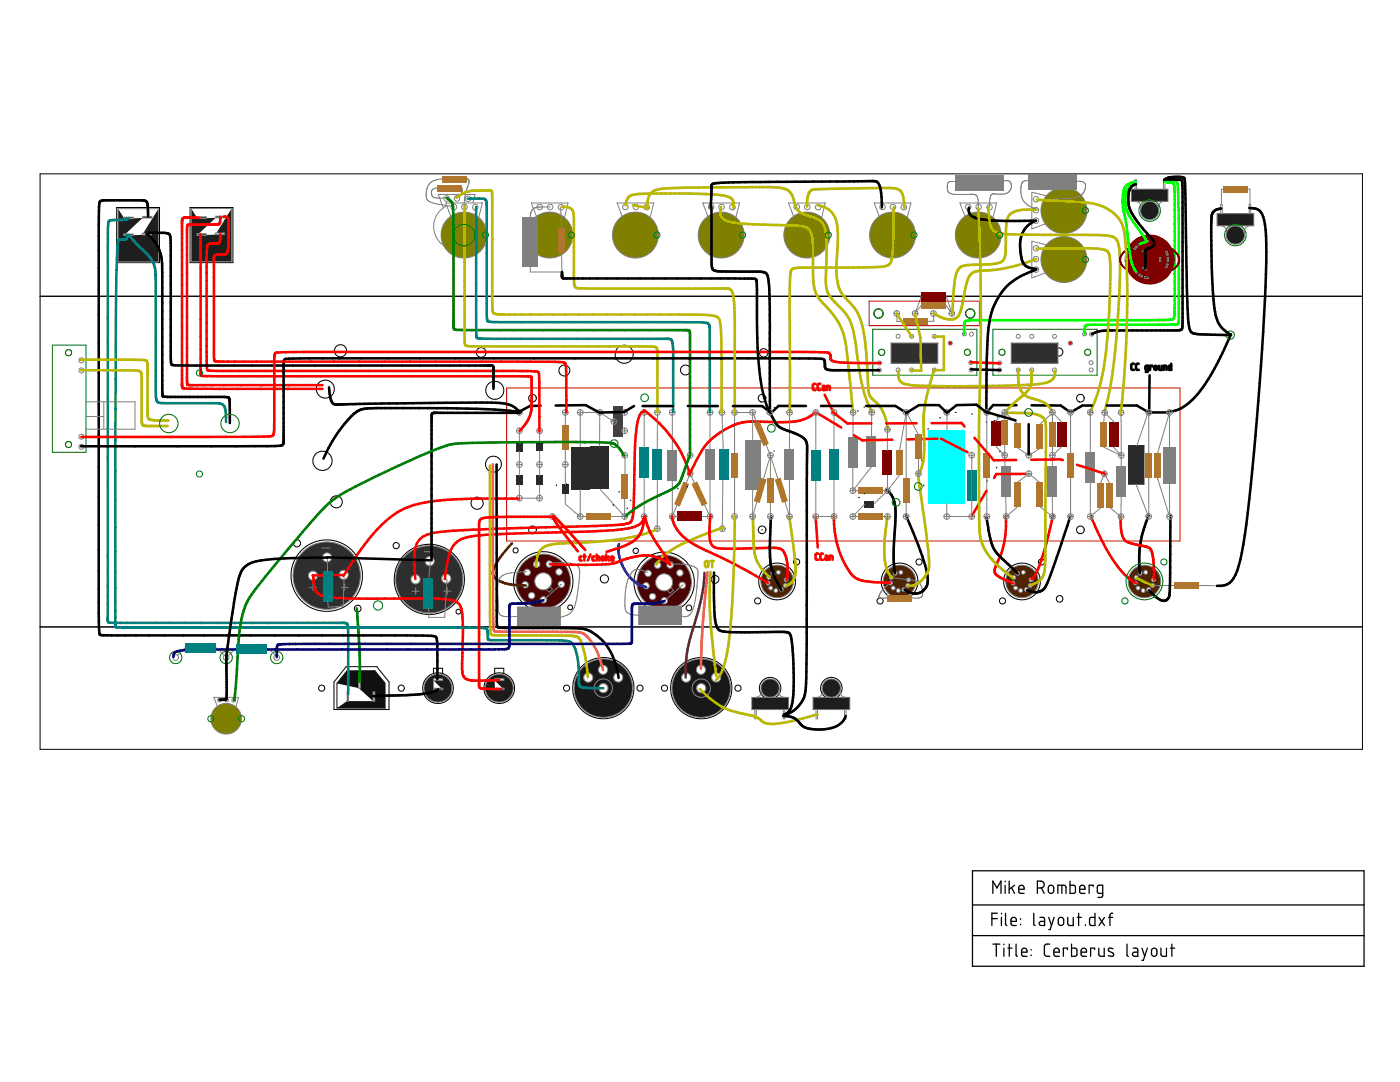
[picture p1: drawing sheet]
<svg xmlns="http://www.w3.org/2000/svg" width="279mm" height="216mm" viewBox="0 0 279 216" stroke-linecap="round" stroke-linejoin="round" font-family="sans-serif">
<g fill="none" stroke="#000" stroke-width=".2">
<path d="M8 34.7h263.9v114.8h-263.9zM8 59.1h263.9M23.3 41.4h8.5v11h-8.5zM37.9 41.4h8.6v11h-8.6zM152.1 105.7h.1M8 125.1h263.9M69.1 133h6.1l2.4 3.1v5.5h-10.9v-5.5zM86.5 134.4v-1.1h1.8v1.1M98.7 134.4v-1.1h1.8v1.1"/>
<circle cx="109.7" cy="46.9" r="2.14"/>
<circle cx="126.8" cy="46.9" r="2.13"/>
<circle cx="143.9" cy="46.9" r="2.13"/>
<circle cx="161" cy="46.9" r="2.13"/>
<circle cx="178.1" cy="46.9" r="2.14"/>
<circle cx="195.2" cy="46.9" r="2.14"/>
<circle cx="64.9" cy="77.6" r="1.79"/>
<circle cx="68" cy="70" r="1.21"/>
<circle cx="96" cy="70.3" r=".96"/>
<circle cx="98.7" cy="77.9" r="1.79"/>
<circle cx="106.3" cy="79.5" r=".76"/>
<circle cx="112.6" cy="73.9" r="1.09"/>
<circle cx="124.6" cy="70.7" r="1.8"/>
<circle cx="136.8" cy="73.8" r=".98"/>
<circle cx="152.1" cy="79.5" r=".76"/>
<circle cx="152.4" cy="70.4" r=".84"/>
<circle cx="211.3" cy="70.2" r=".82"/>
<circle cx="215.6" cy="79.5" r=".76"/>
<circle cx="64.4" cy="92" r="1.92"/>
<circle cx="98.5" cy="92.6" r="1.58"/>
<circle cx="59.3" cy="108.4" r=".71"/>
<circle cx="65.2" cy="114.9" r="7.1"/>
<circle cx="67.1" cy="100.1" r="1.2"/>
<circle cx="79.1" cy="108.9" r=".62"/>
<circle cx="85.7" cy="115.6" r="7"/>
<circle cx="95.2" cy="100.4" r="1.22"/>
<circle cx="102.9" cy="109.8" r=".5"/>
<circle cx="106.3" cy="105.7" r=".76"/>
<circle cx="108.4" cy="116" r="5.9"/>
<circle cx="120.6" cy="115.5" r=".81"/>
<circle cx="126.9" cy="109.9" r=".54"/>
<circle cx="132.5" cy="116.2" r="6"/>
<circle cx="142.7" cy="115.6" r=".77"/>
<circle cx="152.1" cy="105.7" r=".76"/>
<circle cx="211.5" cy="119.5" r=".65"/>
<circle cx="215.6" cy="105.7" r=".76"/>
<circle cx="64.2" cy="137.3" r=".61"/>
<circle cx="71.4" cy="121.4" r=".67"/>
<circle cx="80.1" cy="137.3" r=".61"/>
<circle cx="87.4" cy="137.3" r="3.1"/>
<circle cx="91.5" cy="122" r=".47"/>
<circle cx="99.6" cy="137.3" r="3.1"/>
<circle cx="113.1" cy="137.3" r=".61"/>
<circle cx="113.8" cy="121.2" r=".48"/>
<circle cx="120.4" cy="137.3" r="6.1"/>
<circle cx="127.7" cy="137.3" r=".61"/>
<circle cx="132.6" cy="137.3" r=".61"/>
<circle cx="137.5" cy="121.3" r=".56"/>
<circle cx="139.9" cy="137.3" r="6.1"/>
<circle cx="147.3" cy="137.3" r=".61"/>
<circle cx="153.7" cy="137.3" r="2.14"/>
<circle cx="165.9" cy="137.3" r="2.13"/>
</g>
<path d="M101.1 77.4h134.4v30.5h-134.4z" fill="none" stroke="#a30000" stroke-width=".2"/>
<g fill="#272727">
<path d="M103 88.2h1.3v1.9h-1.3z" fill-rule="evenodd"/>
<path d="M107.1 88.2h1.2v1.8h-1.2z" fill-rule="evenodd"/>
<path d="M103 94.9h1.3v1.9h-1.3z" fill-rule="evenodd"/>
<path d="M107.1 94.9h1.2v1.9h-1.2z" fill-rule="evenodd"/>
</g>
<path d="M112.2 85h1.2v4.8h-1.2z" fill-rule="evenodd" fill="#b0762e"/>
<path d="M114 89.1h3.6v8.6h-3.6z" fill-rule="evenodd" fill="#2a2a2a"/>
<path d="M127.7 89.3h1.8v6.1h-1.8z" fill-rule="evenodd" fill="#008080"/>
<path d="M117.1 102.5h4.8v1.2h-4.8z" fill-rule="evenodd" fill="#b0762e"/>
<path d="M117.9 89.1h3.7v8.5h-3.7z" fill-rule="evenodd" fill="#2a2a2a"/>
<path d="M119.7 82.3v6.8M119.8 97.6l4.9 5.5" fill="none" stroke="#808080" stroke-width=".2"/>
<path d="M112.2 96.7h1.2v1.9h-1.2z" fill-rule="evenodd" fill="#272727"/>
<path d="M122.5 81.1h1.9v6.1h-1.9z" fill-rule="evenodd" fill="#3e3e3e"/>
<g fill="none" stroke="#808080" stroke-width=".2">
<path d="M103.7 86v2.2M103.7 90.1v4.8M103.7 96.8v2.6M107.7 86v2.2M107.7 90v4.9M107.7 96.8v2.6M112.8 82.3v2.7M112.8 89.8v6.9M115.8 97.7v5.4h1.3M115.8 82.3v6.8M128.6 82.3v7M128.6 95.4v7.7"/>
<path d="M121.9 103.1h2.8"/>
</g>
<path d="M133.2 89.8h1.9v6.1h-1.9z" fill-rule="evenodd" fill="#ff0"/>
<path d="M133.2 89.8h1.9v6.1h-1.9z" fill-rule="evenodd" fill="#808080"/>
<path d="M140.8 89.7h1.8v6.1h-1.8z" fill-rule="evenodd" fill="#ff0"/>
<path d="M140.8 89.7h1.8v6.1h-1.8z" fill-rule="evenodd" fill="#808080"/>
<path d="M135.2 102.2h4.9v1.8h-4.9z" fill-rule="evenodd" fill="#800000"/>
<g fill="#b0762e">
<path d="M138 96.6l1.1-.5 2.1 4.4-1.1 .5z" fill-rule="evenodd"/>
<path d="M136.4 96.1l1.1 .5-1.8 4.5-1.2-.5z" fill-rule="evenodd"/>
</g>
<path d="M134.2 82.3v7.5M134.2 95.9v7.2M137 96.3l.7-1.8 .9 1.8M141.7 82.3v7.4M141.7 95.8v7.3M134.2 103.1h1M135.1 100.8l-.9 2.3M140.1 103.1h1.6M140.6 100.8l1.1 2.3" fill="none" stroke="#808080" stroke-width=".2"/>
<path d="M130.3 89.6h1.8v6.1h-1.8z" fill-rule="evenodd" fill="#008080"/>
<path d="M131.2 95.7v9.8" fill="none" stroke="#808080" stroke-width=".2"/>
<g fill="#b0762e">
<path d="M146 90.4h1.2v4.9h-1.2z" fill-rule="evenodd"/>
<path d="M180.2 95.3h1.2v4.9h-1.2z" fill-rule="evenodd"/>
</g>
<path d="M146.6 82.3v8.1M146.6 95.3v7.8M162.8 82.3v7.5M162.8 95.9v7.2M166.5 82.3v7.4M166.5 95.8v7.3M180.8 82.3v13M180.8 100.2v2.9" fill="none" stroke="#808080" stroke-width=".2"/>
<path d="M143.5 89.7h1.8v6.1h-1.8z" fill-rule="evenodd" fill="#008080"/>
<path d="M144.3 95.8l-.2 9.7" fill="none" stroke="#808080" stroke-width=".2"/>
<g fill="#008080">
<path d="M161.9 89.8h1.8v6.1h-1.8z" fill-rule="evenodd"/>
<path d="M165.5 89.7h1.9v6.1h-1.9z" fill-rule="evenodd"/>
</g>
<path d="M176.2 89.9h1.8v4.9h-1.8z" fill-rule="evenodd" fill="#800000"/>
<path d="M170.2 97.9h1.1M177.1 94.8v3.1h-.9M177.1 85.7v4.2" fill="none" stroke="#808080" stroke-width=".2"/>
<path d="M171.3 97.3h4.9v1.3h-4.9z" fill-rule="evenodd" fill="#b0762e"/>
<path d="M170.2 103.1h6.9" fill="none" stroke="#808080" stroke-width=".2"/>
<path d="M171.2 102.5h4.9v1.2h-4.9z" fill-rule="evenodd" fill="#b0762e"/>
<path d="M172.5 100h1.9v1.2h-1.9z" fill-rule="evenodd" fill="#272727"/>
<path d="M169.3 87.1h1.9v6.2h-1.9z" fill-rule="evenodd" fill="#ff0"/>
<path d="M169.3 87.1h1.9v6.2h-1.9z" fill-rule="evenodd" fill="#808080"/>
<path d="M173 87.1h1.8v6.1h-1.8z" fill-rule="evenodd" fill="#ff0"/>
<path d="M173 87.1h1.8v6.1h-1.8z" fill-rule="evenodd" fill="#808080"/>
<path d="M178.9 89.9h1.3v4.9h-1.3z" fill-rule="evenodd" fill="#b0762e"/>
<g fill="none" stroke="#808080" stroke-width=".2">
<path d="M103.1 86h1.1M103.1 92.7h1.1M103.1 99.4h1.1M103.7 85.4v1.1M103.7 92.1v1.1M103.7 98.8v1.2M107.1 86h1.1M107.1 92.7h1.1M107.1 99.4h1.1M107.7 85.4v1.1M107.7 92.1v1.1M107.7 98.8v1.2"/>
<path d="M112.2 92.7h1.2M112.2 82.3h1.2M112.8 81.7v1.2M112.8 92.1v1.1M115.2 82.3h1.2M115.8 81.7v1.2M119.1 82.3h1.2M119.7 81.7v1.2M122 84.1h1.1M122.5 83.6v1.1M124.1 86h1.1M124.1 82.3h1.1"/>
<path d="M124.7 81.7v1.2M124.7 85.4v1.1M128 82.3h1.1M128.6 81.7v1.2M133.6 82.3h1.1M134.2 81.7v1.2M137.2 90.8h1.1M137.2 94.5h1.1M137.7 90.3v1.1M137.7 93.9v1.2M141.1 82.3h1.2M141.7 81.7v1.2"/>
<path d="M146 82.3h1.2M146.6 81.7v1.2M170.2 82.3v15.6l3.7-4.7 .1-10.9M179.5 94.8l-2.4 3.1-2.7 2.7M180.8 82.3l-1.3 7.6M115.2 103.1h1.2M115.8 102.5v1.1M124.1 103.1h1.1M124.7 102.5v1.1M128 103.1h1.1M128.6 102.5v1.1M130.6 105.5h1.1"/>
<path d="M131.2 104.9v1.2M133.6 103.1h1.1M134.2 102.5v1.1M141.1 103.1h1.2M141.7 102.5v1.1M143.6 105.5h1.1M144.1 104.9v1.2M146 103.1h1.2M146.6 102.5v1.1M172.5 100.6l-2.3 2.5"/>
<circle cx="103.6" cy="92.7" r=".57"/>
<circle cx="103.6" cy="86" r=".56"/>
<circle cx="103.6" cy="99.4" r=".56"/>
<circle cx="107.7" cy="92.7" r=".57"/>
<circle cx="107.7" cy="86" r=".56"/>
<circle cx="107.7" cy="99.4" r=".56"/>
<circle cx="112.8" cy="92.7" r=".57"/>
<circle cx="112.8" cy="82.3" r=".57"/>
<circle cx="115.8" cy="82.3" r=".56"/>
<circle cx="119.7" cy="82.3" r=".57"/>
<circle cx="122.5" cy="84.1" r=".57"/>
<circle cx="124.7" cy="86" r=".56"/>
<circle cx="124.7" cy="82.3" r=".56"/>
<circle cx="128.6" cy="82.3" r=".57"/>
<circle cx="134.2" cy="82.3" r=".56"/>
<circle cx="137.7" cy="94.5" r=".56"/>
<circle cx="137.7" cy="90.8" r=".56"/>
<circle cx="141.7" cy="82.3" r=".56"/>
<circle cx="146.6" cy="82.3" r=".56"/>
<circle cx="115.8" cy="103.1" r=".56"/>
<circle cx="124.7" cy="103.1" r=".56"/>
<circle cx="128.6" cy="103.1" r=".57"/>
<circle cx="131.2" cy="105.5" r=".57"/>
<circle cx="134.2" cy="103.1" r=".56"/>
<circle cx="141.7" cy="103.1" r=".56"/>
<circle cx="144.1" cy="105.5" r=".57"/>
<circle cx="146.6" cy="103.1" r=".56"/>
</g>
<path d="M23.6 41.6l1.2 2h1.8v-.3h-1.8v.3l5.5-.1v-.3h-1.9v.3l-3.7 3.5h1.9v-.3h-1.9v.3l5.5-.1v-.4h-1.8v.4l3.2-5.3v10.7h-8z" fill-rule="evenodd" fill="#1e1e1e"/>
<path d="M23.6 41.6h8v10.7h-8zM24.7 46.7h1.9v.3h-1.9zM24.8 43.3h1.8v.3h-1.8zM28.4 46.5h1.8v.4h-1.8zM28.4 43.2h1.9v.3h-1.9z" fill="none" stroke="#808080" stroke-width=".2"/>
<path d="M38.2 41.6l1.2 2h1.8v-.3h-1.8v.3l5.5-.1v-.4h-1.8v.4l-3.8 3.4h1.9v-.2h-1.9v.2l5.5-.1v-.3h-1.8v.3l3.2-5.2v10.6h-8z" fill-rule="evenodd" fill="#1e1e1e"/>
<path d="M38.2 41.6h8v10.6h-8zM39.3 46.7h1.9v.2h-1.9zM39.4 43.3h1.8v.3h-1.8zM43 46.5h1.8v.3h-1.8zM43.1 43.1h1.8v.4h-1.8z" fill="none" stroke="#808080" stroke-width=".2"/>
<circle cx="109.7" cy="46.9" r="4.6" fill="#808000"/>
<g fill="none" stroke="#808080" stroke-width=".2">
<path d="M107.1 43.2l-1.1-2.7h7.4l-.8 2.9"/>
<circle cx="107.7" cy="41.3" r=".56"/>
<circle cx="109.7" cy="46.9" r="4.6"/>
<circle cx="109.8" cy="41.3" r=".55"/>
<circle cx="112" cy="41.3" r=".56"/>
</g>
<circle cx="126.8" cy="46.9" r="4.6" fill="#808000"/>
<g fill="none" stroke="#808080" stroke-width=".2">
<path d="M124.2 43.2l-1.1-2.7h7.4l-.7 2.9"/>
<circle cx="124.8" cy="41.3" r=".56"/>
<circle cx="126.8" cy="46.9" r="4.6"/>
<circle cx="126.9" cy="41.3" r=".55"/>
<circle cx="129.1" cy="41.3" r=".56"/>
</g>
<circle cx="143.9" cy="46.9" r="4.6" fill="#808000"/>
<g fill="none" stroke="#808080" stroke-width=".2">
<path d="M141.3 43.2l-1-2.7h7.3l-.7 2.9"/>
<circle cx="141.9" cy="41.3" r=".56"/>
<circle cx="143.9" cy="46.9" r="4.6"/>
<circle cx="144" cy="41.3" r=".55"/>
<circle cx="146.2" cy="41.3" r=".56"/>
</g>
<circle cx="161" cy="46.9" r="4.6" fill="#808000"/>
<g fill="none" stroke="#808080" stroke-width=".2">
<path d="M158.4 43.2l-1-2.7h7.3l-.7 2.9"/>
<circle cx="159" cy="41.3" r=".56"/>
<circle cx="161" cy="46.9" r="4.6"/>
<circle cx="161.1" cy="41.3" r=".55"/>
<circle cx="163.3" cy="41.3" r=".56"/>
</g>
<circle cx="178.1" cy="46.9" r="4.6" fill="#808000"/>
<g fill="none" stroke="#808080" stroke-width=".2">
<path d="M175.5 43.2l-1-2.7h7.3l-.7 2.9"/>
<circle cx="176.1" cy="41.3" r=".56"/>
<circle cx="178.1" cy="46.9" r="4.6"/>
<circle cx="178.2" cy="41.3" r=".55"/>
<circle cx="180.4" cy="41.3" r=".56"/>
</g>
<circle cx="195.2" cy="46.9" r="4.6" fill="#808000"/>
<g fill="none" stroke="#808080" stroke-width=".2">
<path d="M192.6 43.2l-1-2.7h7.3l-.7 2.9"/>
<circle cx="193.2" cy="41.3" r=".55"/>
<circle cx="195.2" cy="46.9" r="4.6"/>
<circle cx="195.3" cy="41.3" r=".56"/>
<circle cx="197.5" cy="41.3" r=".55"/>
</g>
<g fill="#1d1d1d">
<path d="M150 139.1h7.4v2.5h-7.4z" fill-rule="evenodd"/>
<circle cx="153.7" cy="137.3" r="1.83"/>
</g>
<g fill="none" stroke="#808080" stroke-width=".2">
<path d="M150 139.1h7.4v2.5h-7.4zM151.9 137.6l.1 .6-.2 .4-.5 .5h-.4M155.5 137.6l-.1 .5 .2 .6 .5 .3 .4 .1M150.6 141.6v1.8h.3v-1.8M156.3 141.6v1.8h.3v-1.8"/>
<circle cx="153.7" cy="137.3" r="1.83"/>
</g>
<g fill="#1d1d1d">
<path d="M162.2 139.1h7.4v2.5h-7.4z" fill-rule="evenodd"/>
<circle cx="165.9" cy="137.3" r="1.83"/>
</g>
<g fill="none" stroke="#808080" stroke-width=".2">
<path d="M162.2 139.1h7.4v2.5h-7.4zM164.1 137.6l.1 .6-.2 .4-.5 .4-.4 .1M167.7 137.6l-.1 .5 .3 .6 .3 .3 .5 .1M162.9 141.6v1.8h.3v-1.8M168.6 141.6v1.8h.2v-1.8"/>
<circle cx="165.9" cy="137.3" r="1.83"/>
</g>
<g fill="#181818">
<path d="M138.1 137.3a1.85 1.85 0 0 1 3.7 0 1.85 1.85 0 0 1-3.7 0zM139 137.3a.92 .92 0 0 1 1.8 0 .92 .92 0 0 1-1.8 0z" fill-rule="evenodd"/>
<path d="M134.1 137.3a5.9 5.9 0 0 1 11.7 0 5.9 5.9 0 0 1-11.7 0zM138.1 137.3a1.85 1.85 0 0 1 3.7 0 1.85 1.85 0 0 1-3.7 0zM139 133.6a.92 .92 0 0 1 1.8 0 .92 .92 0 0 1-1.8 0zM142 135.2a.92 .92 0 0 1 1.8 0 .92 .92 0 0 1-1.8 0zM136 135.2a.92 .92 0 0 1 1.8 0 .92 .92 0 0 1-1.8 0z" fill-rule="evenodd"/>
</g>
<g fill="none" stroke="#808080" stroke-width=".2">
<circle cx="136.9" cy="135.2" r=".92"/>
<circle cx="139.9" cy="133.6" r=".92"/>
<circle cx="139.9" cy="137.3" r="5.8"/>
<circle cx="139.9" cy="137.3" r=".92"/>
<circle cx="139.9" cy="137.3" r="1.83"/>
<circle cx="142.9" cy="135.2" r=".91"/>
</g>
<g fill="#181818">
<path d="M118.6 137.3a1.83 1.83 0 0 1 3.6 0 1.83 1.83 0 0 1-3.6 0zM119.5 137.3a.92 .92 0 0 1 1.8 0 .92 .92 0 0 1-1.8 0z" fill-rule="evenodd"/>
<path d="M114.6 137.3a5.8 5.8 0 0 1 11.6 0 5.8 5.8 0 0 1-11.6 0zM118.6 137.3a1.83 1.83 0 0 1 3.6 0 1.83 1.83 0 0 1-3.6 0zM119.4 133.6a.92 .92 0 0 1 1.8 0 .92 .92 0 0 1-1.8 0zM122.5 135.2a.92 .92 0 0 1 1.8 0 .92 .92 0 0 1-1.8 0zM116.5 135.2a.92 .92 0 0 1 1.8 0 .92 .92 0 0 1-1.8 0z" fill-rule="evenodd"/>
</g>
<g fill="none" stroke="#808080" stroke-width=".2">
<circle cx="117.4" cy="135.2" r=".92"/>
<circle cx="120.3" cy="133.6" r=".92"/>
<circle cx="120.4" cy="137.3" r="5.8"/>
<circle cx="120.4" cy="137.3" r=".92"/>
<circle cx="120.4" cy="137.3" r="1.83"/>
<circle cx="123.4" cy="135.2" r=".91"/>
</g>
<path d="M96.8 137.3a2.8 2.8 0 0 1 5.6 0 2.8 2.8 0 0 1-5.6 0zM98.7 135.4v.4l1.9 1.8v-.3h-1.8v.3l-.1-1.8h1.9v-.4z" fill-rule="evenodd" fill="#1b1b1b"/>
<g fill="none" stroke="#808080" stroke-width=".2">
<path d="M98.7 135.4h1.9v.4h-1.9zM98.8 137.3h1.8v.3h-1.8z"/>
<circle cx="99.6" cy="137.3" r="2.79"/>
</g>
<path d="M84.6 137.3a2.8 2.8 0 0 1 5.6 0 2.8 2.8 0 0 1-5.6 0zM86.5 135.4v.4l1.9 1.8v-.3h-1.9v.3v-1.8h1.8v-.4z" fill-rule="evenodd" fill="#1b1b1b"/>
<g fill="none" stroke="#808080" stroke-width=".2">
<path d="M86.5 135.4h1.8v.4h-1.8zM86.5 137.3h1.9v.3h-1.9z"/>
<circle cx="87.4" cy="137.3" r="2.79"/>
</g>
<path d="M69.2 133.9l5.6-.1 2 2.5 .1 5h-9.7l2.1-1.4h.3v-1.9h-.3v1.9h5.5v-1.8h-.3v1.8l-2.9-2.6h.3v-1.8h-.3v1.8l-4.4-.9z" fill-rule="evenodd" fill="#111"/>
<path d="M69.3 138h.3v1.9h-.3zM71.6 135.5h.3v1.8h-.3zM74.5 138.1h.3v1.8h-.3z" fill="none" stroke="#808080" stroke-width=".2"/>
<path d="M69.2 133.9l5.6-.1 2 2.5 .1 5h-9.7v-4.9z" fill="none" stroke="#111" stroke-width=".2"/>
<g fill="none" stroke="#000" stroke-width=".2">
<circle cx="151.2" cy="119.9" r=".61"/>
<circle cx="155.1" cy="116" r="3.7"/>
<circle cx="159" cy="112.1" r=".61"/>
<circle cx="175.6" cy="119.9" r=".61"/>
<circle cx="179.5" cy="116" r="3.7"/>
<circle cx="183.4" cy="112.1" r=".61"/>
<circle cx="200.1" cy="119.9" r=".61"/>
<circle cx="204" cy="116" r="3.7"/>
<circle cx="207.8" cy="112.1" r=".61"/>
</g>
<g fill="#1d1d1d">
<path d="M242.9 42.6h7.3v2.5h-7.3z" fill-rule="evenodd"/>
<circle cx="246.5" cy="46.9" r="1.83"/>
</g>
<g fill="none" stroke="#808080" stroke-width=".2">
<path d="M242.9 42.6h7.3v2.5h-7.3zM243.6 42.6v-1.8h.3v1.8M243.7 45.1l.5 .1 .4 .4 .2 .5-.1 .6M249.3 42.6v-1.8h.3v1.8M249.4 45.1l-.6 .1-.3 .4-.2 .5 .1 .6"/>
<circle cx="246.5" cy="46.9" r="1.83"/>
</g>
<g fill="none" stroke="#000" stroke-width=".2">
<circle cx="212.3" cy="51.8" r="2.14"/>
<circle cx="212.3" cy="42" r="2.14"/>
</g>
<path d="M127.1 116.2a5.5 5.5 0 0 1 10.9 0 5.5 5.5 0 0 1-10.9 0zM135.5 116.8a.65 .65 0 0 1 1.3 0 .65 .65 0 0 1-1.3 0zM135 114.3a.65 .65 0 0 1 1.3 0 .65 .65 0 0 1-1.3 0zM133.1 112.7a.65 .65 0 0 1 1.3 0 .65 .65 0 0 1-1.3 0zM130.6 112.8a.65 .65 0 0 1 1.3 0 .65 .65 0 0 1-1.3 0zM128.7 114.4a.65 .65 0 0 1 1.3 0 .65 .65 0 0 1-1.3 0zM128.3 116.9a.65 .65 0 0 1 1.3 0 .65 .65 0 0 1-1.3 0zM129.6 119a.65 .65 0 0 1 1.3 0 .65 .65 0 0 1-1.3 0zM131.9 119.8a.65 .65 0 0 1 1.3 0 .65 .65 0 0 1-1.3 0zM130.8 116.2a1.7 1.7 0 0 1 3.4 0 1.7 1.7 0 0 1-3.4 0z" fill-rule="evenodd" fill="#4a0000"/>
<g fill="none" stroke="#808080" stroke-width=".2">
<path d="M133.9 117.2l.5 .6-.7 .6-.6-.6"/>
<circle cx="128.9" cy="116.9" r=".64"/>
<circle cx="129.3" cy="114.4" r=".64"/>
<circle cx="130.2" cy="119" r=".64"/>
<circle cx="131.2" cy="112.8" r=".64"/>
<circle cx="132.5" cy="116.2" r="1.7"/>
<circle cx="132.5" cy="116.2" r="5.4"/>
<circle cx="132.6" cy="119.9" r=".64"/>
<circle cx="133.7" cy="112.7" r=".64"/>
<circle cx="135.7" cy="114.3" r=".64"/>
<circle cx="136.2" cy="116.8" r=".64"/>
</g>
<path d="M103 116a5.5 5.5 0 0 1 10.9 0 5.5 5.5 0 0 1-10.9 0zM111.4 116.6a.65 .65 0 0 1 1.3 0 .65 .65 0 0 1-1.3 0zM110.9 114.1a.65 .65 0 0 1 1.3 0 .65 .65 0 0 1-1.3 0zM109 112.5a.64 .64 0 0 1 1.2 0 .64 .64 0 0 1-1.2 0zM106.5 112.6a.64 .64 0 0 1 1.2 0 .64 .64 0 0 1-1.2 0zM104.6 114.2a.64 .64 0 0 1 1.2 0 .64 .64 0 0 1-1.2 0zM104.2 116.7a.64 .64 0 0 1 1.2 0 .64 .64 0 0 1-1.2 0zM105.4 118.8a.65 .65 0 0 1 1.3 0 .65 .65 0 0 1-1.3 0zM107.8 119.7a.65 .65 0 0 1 1.3 0 .65 .65 0 0 1-1.3 0zM106.7 116a1.7 1.7 0 0 1 3.4 0 1.7 1.7 0 0 1-3.4 0z" fill-rule="evenodd" fill="#4a0000"/>
<g fill="none" stroke="#808080" stroke-width=".2">
<path d="M109.8 117l.5 .6-.7 .6-.6-.6"/>
<circle cx="104.8" cy="116.7" r=".64"/>
<circle cx="105.2" cy="114.2" r=".64"/>
<circle cx="106.1" cy="118.9" r=".64"/>
<circle cx="107.1" cy="112.6" r=".64"/>
<circle cx="108.4" cy="116" r="1.7"/>
<circle cx="108.4" cy="116" r="5.4"/>
<circle cx="108.5" cy="119.7" r=".64"/>
<circle cx="109.6" cy="112.5" r=".64"/>
<circle cx="111.6" cy="114.1" r=".64"/>
<circle cx="112" cy="116.6" r=".64"/>
</g>
<path d="M78.9 115.6a6.8 6.8 0 0 1 13.5 0 6.8 6.8 0 0 1-13.5 0zM82 115.6a.92 .92 0 0 1 1.8 0 .92 .92 0 0 1-1.8 0zM88.1 115.4a.95 .95 0 0 1 1.9 0 .95 .95 0 0 1-1.9 0zM84.8 112a.95 .95 0 0 1 1.9 0 .95 .95 0 0 1-1.9 0z" fill-rule="evenodd" fill="#2e2e2e"/>
<g fill="none" stroke="#808080" stroke-width=".2">
<path d="M82.3 118h1.4M83 117.3v1.3M84.7 110.1h1.7M88.6 118h1.4M89.3 117.2v1.4"/>
<circle cx="82.9" cy="115.6" r=".92"/>
<circle cx="85.7" cy="115.6" r="6.7"/>
<circle cx="85.8" cy="112" r=".92"/>
<circle cx="89.1" cy="115.4" r=".92"/>
</g>
<path d="M58.5 114.9a6.7 6.7 0 0 1 13.4 0 6.7 6.7 0 0 1-13.4 0zM61.5 114.9a.95 .95 0 0 1 1.9 0 .95 .95 0 0 1-1.9 0zM67.7 114.7a.92 .92 0 0 1 1.8 0 .92 .92 0 0 1-1.8 0zM64.4 111.2a.92 .92 0 0 1 1.8 0 .92 .92 0 0 1-1.8 0z" fill-rule="evenodd" fill="#2e2e2e"/>
<g fill="none" stroke="#808080" stroke-width=".2">
<path d="M61.8 117.2h1.4M62.5 116.5v1.4M64.2 109.3h1.7M68.1 117.2h1.4M68.8 116.5v1.3"/>
<circle cx="62.5" cy="114.9" r=".91"/>
<circle cx="65.2" cy="114.9" r="6.7"/>
<circle cx="65.3" cy="111.2" r=".92"/>
<circle cx="68.6" cy="114.7" r=".92"/>
</g>
<g fill="none" stroke="#000" stroke-width=".2">
<path d="M107 79.3v.2M152.8 79.3v.2M216.4 79.3v.2M105.9 80.1l.2 .1M111 96.7l.1 .2M113.1 96.5v.2M123.7 98.1l-.2 .1M125.9 99.8v.1M135.2 97.4l.1 .2M137.1 97v.2M151 90.8l.1 .2M151.8 80.1l.2 .1"/>
<path d="M152.3 88.3h-.2M153.9 91.4l-.1 .1M154.3 98.6l.1 .1M154.5 90v.1M154.5 81.2l.1 .2M156.1 98.1v.2M156.4 80.9v.1M171.1 81.9l.2 .1M171.3 99.2l.2 .1M172.5 81.2v.1M172.5 98.4v.2M183.9 88.5v.2"/>
<path d="M183.9 91.8l.1 .2M184.3 96.8l.1 .2M185.3 94.8l.1 .1M185.3 85.5l-.1 .2M186.1 96.3v.1M187.7 97l.2 .1M187.7 83.3l-.2 .1M190.8 98h.2M190.8 82.3h-.2M193.9 82.6h.2M194.3 97.6l-.2 .1M196.8 84.2l.1 .1"/>
<path d="M197.1 95.9l-.2 .1M198.6 83.9h-.2M198.8 86.8l.1 .2M198.9 93.2v.2M199 83.1v.1M199.5 90l.1 .1M199.6 90.1v.1M215.3 80.1l.2 .1M105.9 106.4l.2 .1M107 105.6v.1M122.3 100.7l.1 .2M125.3 101.3l-.2 .2"/>
<path d="M151.8 106.4l.2 .1M152.8 105.6v.1M215.3 106.4l.2 .1M216.4 105.6v.1"/>
</g>
<path d="M225.1 116a3.2 3.2 0 0 1 6.5 0 3.2 3.2 0 0 1-6.5 0zM228.3 114.2a.39 .39 0 0 1 .7 0 .39 .39 0 0 1-.7 0zM227.1 114.4a.4 .4 0 0 1 .8 0 .4 .4 0 0 1-.8 0zM226.3 115.2a.4 .4 0 0 1 .8 0 .4 .4 0 0 1-.8 0zM226.2 116.3a.4 .4 0 0 1 .8 0 .4 .4 0 0 1-.8 0zM226.7 117.3a.4 .4 0 0 1 .8 0 .4 .4 0 0 1-.8 0zM227.7 117.8a.4 .4 0 0 1 .8 0 .4 .4 0 0 1-.8 0zM228.8 117.6a.4 .4 0 0 1 .8 0 .4 .4 0 0 1-.8 0zM229.6 116.8a.4 .4 0 0 1 .8 0 .4 .4 0 0 1-.8 0zM229.8 115.7a.4 .4 0 0 1 .8 0 .4 .4 0 0 1-.8 0z" fill-rule="evenodd" fill="#502400"/>
<g fill="none" stroke="#808080" stroke-width=".2">
<circle cx="226.6" cy="116.3" r=".4"/>
<circle cx="226.7" cy="115.2" r=".39"/>
<circle cx="227.1" cy="117.3" r=".4"/>
<circle cx="227.5" cy="114.4" r=".38"/>
<circle cx="228.1" cy="117.8" r=".39"/>
<circle cx="228.4" cy="116" r="3.2"/>
<circle cx="228.7" cy="114.2" r=".39"/>
<circle cx="229.3" cy="117.6" r=".38"/>
<circle cx="230" cy="116.8" r=".4"/>
<circle cx="230.2" cy="115.7" r=".39"/>
</g>
<path d="M244.1 37.2h4.8v1.2h-4.8z" fill-rule="evenodd" fill="#b0762e"/>
<path d="M244.1 37.8h-.3v3M248.9 37.8l.5-.1v3.1" fill="none" stroke="#808080" stroke-width=".2"/>
<path d="M234.4 116.3h4.8v1.2h-4.8z" fill-rule="evenodd" fill="#b0762e"/>
<path d="M230 116.8h4.4M239.2 116.8l3.2 .1" fill="none" stroke="#808080" stroke-width=".2"/>
<path d="M226.8 115.3l3.2 1.6" fill="none" stroke="#b9b900" stroke-width=".51"/>
<path d="M200.7 116a3.2 3.2 0 0 1 6.5 0 3.2 3.2 0 0 1-6.5 0zM203.8 114.2a.4 .4 0 0 1 .8 0 .4 .4 0 0 1-.8 0zM202.7 114.4a.4 .4 0 0 1 .8 0 .4 .4 0 0 1-.8 0zM201.9 115.2a.4 .4 0 0 1 .8 0 .4 .4 0 0 1-.8 0zM201.8 116.3a.39 .39 0 0 1 .7 0 .39 .39 0 0 1-.7 0zM202.3 117.3a.4 .4 0 0 1 .8 0 .4 .4 0 0 1-.8 0zM203.3 117.8a.4 .4 0 0 1 .8 0 .4 .4 0 0 1-.8 0zM204.4 117.6a.4 .4 0 0 1 .8 0 .4 .4 0 0 1-.8 0zM205.2 116.8a.4 .4 0 0 1 .8 0 .4 .4 0 0 1-.8 0zM205.4 115.7a.4 .4 0 0 1 .8 0 .4 .4 0 0 1-.8 0z" fill-rule="evenodd" fill="#502400"/>
<g fill="none" stroke="#808080" stroke-width=".2">
<circle cx="202.2" cy="116.3" r=".39"/>
<circle cx="202.3" cy="115.2" r=".4"/>
<circle cx="202.7" cy="117.3" r=".39"/>
<circle cx="203.1" cy="114.4" r=".39"/>
<circle cx="203.7" cy="117.8" r=".38"/>
<circle cx="204" cy="116" r="3.2"/>
<circle cx="204.2" cy="114.2" r=".4"/>
<circle cx="204.8" cy="117.6" r=".39"/>
<circle cx="205.6" cy="116.8" r=".39"/>
<circle cx="205.8" cy="115.7" r=".39"/>
</g>
<path d="M176.3 116a3.2 3.2 0 0 1 6.5 0 3.2 3.2 0 0 1-6.5 0zM179.4 114.2a.4 .4 0 0 1 .8 0 .4 .4 0 0 1-.8 0zM178.3 114.4a.39 .39 0 0 1 .7 0 .39 .39 0 0 1-.7 0zM177.5 115.2a.4 .4 0 0 1 .8 0 .4 .4 0 0 1-.8 0zM177.3 116.3a.4 .4 0 0 1 .8 0 .4 .4 0 0 1-.8 0zM177.9 117.3a.39 .39 0 0 1 .7 0 .39 .39 0 0 1-.7 0zM178.9 117.8a.4 .4 0 0 1 .8 0 .4 .4 0 0 1-.8 0zM180 117.6a.4 .4 0 0 1 .8 0 .4 .4 0 0 1-.8 0zM180.8 116.8a.4 .4 0 0 1 .8 0 .4 .4 0 0 1-.8 0zM180.9 115.7a.4 .4 0 0 1 .8 0 .4 .4 0 0 1-.8 0z" fill-rule="evenodd" fill="#502400"/>
<g fill="none" stroke="#808080" stroke-width=".2">
<path d="M177.9 115.2l3.5 .5"/>
<circle cx="177.7" cy="116.3" r=".39"/>
<circle cx="177.9" cy="115.2" r=".39"/>
<circle cx="178.3" cy="117.3" r=".39"/>
<circle cx="178.7" cy="114.4" r=".38"/>
<circle cx="179.3" cy="117.8" r=".39"/>
<circle cx="179.5" cy="116" r="3.2"/>
<circle cx="179.8" cy="114.2" r=".39"/>
<circle cx="180.4" cy="117.6" r=".39"/>
<circle cx="181.2" cy="116.8" r=".39"/>
<circle cx="181.3" cy="115.7" r=".39"/>
</g>
<path d="M177 118.7h4.9v1.3h-4.9z" fill-rule="evenodd" fill="#b0762e"/>
<path d="M177.7 116.3a5.1 5.1 0 0 0-2.3 2.8 1.53 1.53 0 0 0 1.6 .2M181.5 115.7a2.41 2.41 0 0 1 2.4 3.4l-.9 .3-1.2-.1" fill="none" stroke="#808080" stroke-width=".2"/>
<path d="M177.1 103.1l-.3 2.4a20.7 20.7 0 0 0 .3 8.3l.9 1.5" fill="none" stroke="#b9b900" stroke-width=".51"/>
<circle cx="189.6" cy="68.5" r=".39" fill="#f00"/>
<path d="M177.8 68.4h9.4v4.1h-9.4z" fill-rule="evenodd" fill="#2f2f2f"/>
<path d="M174.2 65.7h20.8v9.2h-20.8z" fill="none" stroke="#008000" stroke-width=".2"/>
<g fill="none" stroke="#808080" stroke-width=".2">
<path d="M177.8 68.4h9.4v4.1h-9.4z"/>
<circle cx="175.5" cy="73.8" r=".4"/>
<circle cx="175.5" cy="72.4" r=".4"/>
<circle cx="176" cy="70.3" r=".61"/>
<circle cx="179.2" cy="73.8" r=".4"/>
<circle cx="179.2" cy="67.1" r=".4"/>
<circle cx="181.9" cy="73.8" r=".4"/>
<circle cx="181.9" cy="67.1" r=".4"/>
<circle cx="186.5" cy="67.1" r=".4"/>
<circle cx="186.5" cy="73.8" r=".4"/>
<circle cx="189.6" cy="68.5" r=".4"/>
<circle cx="192.5" cy="66.6" r=".4"/>
<circle cx="193.1" cy="70.3" r=".6"/>
<circle cx="193.7" cy="72.4" r=".4"/>
<circle cx="193.8" cy="73.8" r=".4"/>
<circle cx="193.9" cy="66.7" r=".4"/>
</g>
<circle cx="213.6" cy="68.5" r=".39" fill="#f00"/>
<path d="M201.8 68.4h9.4v4.1h-9.4z" fill-rule="evenodd" fill="#2f2f2f"/>
<path d="M198.2 65.7h20.7v9.2h-20.7z" fill="none" stroke="#008000" stroke-width=".2"/>
<g fill="none" stroke="#808080" stroke-width=".2">
<path d="M201.8 68.4h9.4v4.1h-9.4z"/>
<circle cx="199.5" cy="73.8" r=".4"/>
<circle cx="199.5" cy="72.4" r=".4"/>
<circle cx="200" cy="70.3" r=".6"/>
<circle cx="203.2" cy="67.1" r=".4"/>
<circle cx="203.2" cy="73.8" r=".4"/>
<circle cx="205.9" cy="67.1" r=".4"/>
<circle cx="205.9" cy="73.8" r=".4"/>
<circle cx="210.4" cy="73.8" r=".4"/>
<circle cx="210.4" cy="67.1" r=".4"/>
<circle cx="213.6" cy="68.5" r=".4"/>
<circle cx="216.5" cy="66.6" r=".4"/>
<circle cx="217.1" cy="70.3" r=".61"/>
<circle cx="217.7" cy="72.4" r=".4"/>
<circle cx="217.8" cy="73.8" r=".4"/>
<circle cx="217.9" cy="66.7" r=".39"/>
</g>
<path d="M185.3 85.8h7.3v14.7h-7.3z" fill-rule="evenodd" fill="#0ff"/>
<path d="M193.1 93.8h1.9v6.1h-1.9z" fill-rule="evenodd" fill="#008080"/>
<path d="M193.9 90.8v12.3h-5" fill="none" stroke="#808080" stroke-width=".2"/>
<circle cx="212.3" cy="42" r="4.6" fill="#808000"/>
<g fill="none" stroke="#808080" stroke-width=".2">
<path d="M208.8 39.1l-2.9-.7v7.3l2.7-1"/>
<circle cx="206.8" cy="39.8" r=".55"/>
<circle cx="206.7" cy="41.9" r=".55"/>
<circle cx="206.7" cy="44" r=".55"/>
<circle cx="212.3" cy="42" r="4.6"/>
</g>
<circle cx="212.3" cy="51.8" r="4.6" fill="#808000"/>
<g fill="none" stroke="#808080" stroke-width=".2">
<path d="M208.8 48.9l-2.9-.8v7.4l2.7-1.1"/>
<circle cx="206.7" cy="53.8" r=".55"/>
<circle cx="206.7" cy="51.7" r=".55"/>
<circle cx="206.8" cy="49.5" r=".55"/>
<circle cx="212.3" cy="51.8" r="4.6"/>
</g>
<g fill="#808080">
<path d="M205.1 34.9h9.7v3h-9.7z" fill-rule="evenodd"/>
<path d="M190.6 34.9h9.7v3.1h-9.7z" fill-rule="evenodd"/>
</g>
<g fill="none" stroke="#808080" stroke-width=".2">
<path d="M190.7 36.3a1.26 1.26 0 0 0-1.6 .3 1.71 1.71 0 0 0 .6 2l1.6 .2h3.2a1.01 1.01 0 0 1 .7 1.3l.1 1.2M200.4 36.1l.6-.1a1.27 1.27 0 0 1 .5 2.2 3.7 3.7 0 0 1-3.1 .5 .87 .87 0 0 0-.9 1v1.7M214.8 36.2a1.41 1.41 0 0 1 1.8 .7v.4a2.55 2.55 0 0 1-2.8 2.3l-7 .3M178.4 62.5h1.1M179 62v1.1M182.1 62.5h1.1M182.6 62v1.1M185.7 62.5h1.2M186.3 62v1.1M189.4 62.5h1.1M190 62v1.1"/>
<circle cx="179" cy="62.6" r=".57"/>
<circle cx="182.6" cy="62.5" r=".56"/>
<circle cx="186.3" cy="62.5" r=".56"/>
<circle cx="190" cy="62.5" r=".56"/>
</g>
<g fill="#b0762e">
<path d="M180.3 63.5h4.9v1.3h-4.9z" fill-rule="evenodd"/>
<path d="M183.9 60.4h4.9v1.2h-4.9z" fill-rule="evenodd"/>
</g>
<path d="M183.9 58.3h4.9v1.9h-4.9z" fill-rule="evenodd" fill="#800000"/>
<path d="M205.2 36l-1.1 .3-.2 .4a3.7 3.7 0 0 0 1 4.1l1.9 .9M183.9 59.1l-1.3 3.4M188.8 59.1l1.2 3.5-1.2-1.7M179 62.5v1.7h1.3M183.9 60.9l-1.3 1.6M186.3 62.5l.1 1.6h-1.3M112.1 116.5l-3.6 3.2M136.3 116.7l-3.7 3.2" fill="none" stroke="#808080" stroke-width=".2"/>
<path d="M173.5 60.1h22v4.9h-22z" fill="none" stroke="#a30000" stroke-width=".2"/>
<g fill="none" stroke="#b9b900" stroke-width=".51">
<path d="M124.9 41a2.15 2.15 0 0 1 2.5-2.3l9.2-.1 4.4 .1a10.3 10.3 0 0 1 4.9 .8 1.76 1.76 0 0 1 .4 2M126.3 41l3.1 .5M143.9 41.3a2.12 2.12 0 0 0 1 2.7 36 36 0 0 0 8.8 .9 33.6 33.6 0 0 1 7 .4 2.42 2.42 0 0 1 1.5 2.6l.1 2.2a28.9 28.9 0 0 0 .3 7.7 6.9 6.9 0 0 0 2.4 3.4 13.9 13.9 0 0 1 4.1 9.9l1.1 10.9M158.7 41.1a3.9 3.9 0 0 0-1.7-3.3l-.8-.3-1.2-.1-4.9-.1a206 206 0 0 0-18.7 .5 2.4 2.4 0 0 0-2.2 2.5l-.1 1.3M158.8 41.1a2.92 2.92 0 0 0 2.4 1.9 4.4 4.4 0 0 1 3.1 1.8 16.4 16.4 0 0 1 .7 6.9l-.2 2.6a7 7 0 0 0 .9 4.9l.5 .6a16.9 16.9 0 0 1 3.4 4.1 27 27 0 0 1 1.5 7.5 31.3 31.3 0 0 0 2.9 10.8M161.1 41.2v-.4a3 3 0 0 1 .9-2.9l2-.2 13.7-.2a2.24 2.24 0 0 1 2.7 2.5l.1 1.5M163.2 41a4.3 4.3 0 0 1 3.9 4.4l.1 2.5-.1 2.3a23.1 23.1 0 0 0 0 6 6.4 6.4 0 0 0 2.4 4.1 10.9 10.9 0 0 1 3.1 7.1l.3 3.3 .4 6.4a3.1 3.1 0 0 0 1.6 3.2 8.3 8.3 0 0 1 2.3 5.4M206.8 51.7a35.4 35.4 0 0 1-11.9 2.4 2.44 2.44 0 0 0-2 2.3l-1 5.1a2.27 2.27 0 0 1-3.4 2.1l-2.1-1.1M206.8 41.8h-1.8a3.9 3.9 0 0 0-3.8 1.5 7.5 7.5 0 0 0-.5 3.1v2.6a4.3 4.3 0 0 1-.6 3 4.9 4.9 0 0 1-3.3 .8l-3.2 .1a2.49 2.49 0 0 0-3 2.5l-.3 3.1-.2 4.2M178.9 62.5l3 4.6M182.6 62.7l1.1 4.7 .2 6.6-2.1-.1M186.5 67.2l1.9-.1v6.8h-2"/>
<path d="M210.6 74a2.14 2.14 0 0 1-2 2.4 119.6 119.6 0 0 1-16 .7l-10.6-.2a2.5 2.5 0 0 1-2.6-1.3l-.1-1.6M130.8 105.7a44.5 44.5 0 0 1-15 2.6l-3 .1a7.6 7.6 0 0 0-4.6 1.1 4.7 4.7 0 0 0-1.2 3.5M144.4 105.2l-3 1.1a29.2 29.2 0 0 0-9.1 4.7l-1.3 1.6"/>
</g>
<path d="M123.5 108.6a8.2 8.2 0 0 0 4.7 8.4l.7 .1" fill="none" stroke="#00f" stroke-width=".51"/>
<path d="M102.2 108.4a13.5 13.5 0 0 0-3.8 5.8 1.49 1.49 0 0 0 .9 1.5 10.8 10.8 0 0 0 5.6 1.1" fill="none" stroke="#662e00" stroke-width=".51"/>
<path d="M103.3 121.1h8.5v3.7h-8.5z" fill-rule="evenodd" fill="#808080"/>
<path d="M103.3 121.1h8.5v3.7h-8.5z" fill="none" stroke="#808080" stroke-width=".2"/>
<path d="M127.5 120.9h8.5v3.7h-8.5z" fill-rule="evenodd" fill="#808080"/>
<path d="M105.1 114.1l-3.1 .2a2.55 2.55 0 0 0-2.7 3l.2 4.2a1.35 1.35 0 0 0 1.7 1.5h2.3M109.5 112.4a16.7 16.7 0 0 1 4.5 0 1.69 1.69 0 0 1 1.7 2.2v.3a28.7 28.7 0 0 1-1.2 6.5 3.1 3.1 0 0 1-2.6 1.7M129.3 114.2a4.5 4.5 0 0 0-2.6-.5 4.7 4.7 0 0 0-1.7 3.3l-.3 3.6a1.7 1.7 0 0 0 1.9 2.1h1M133.8 112.5l2.2 .1 2.1 .3a1.36 1.36 0 0 1 1.2 1.2l-.2 3.2a15.6 15.6 0 0 1-1 4.6 1.52 1.52 0 0 1-2.1 1M127.5 120.9h8.5v3.7h-8.5z" fill="none" stroke="#808080" stroke-width=".2"/>
<path d="M151.8 116a3.2 3.2 0 0 1 6.5 0 3.2 3.2 0 0 1-6.5 0zM155 114.2a.39 .39 0 0 1 .7 0 .39 .39 0 0 1-.7 0zM153.8 114.4a.4 .4 0 0 1 .8 0 .4 .4 0 0 1-.8 0zM153 115.2a.4 .4 0 0 1 .8 0 .4 .4 0 0 1-.8 0zM152.9 116.3a.4 .4 0 0 1 .8 0 .4 .4 0 0 1-.8 0zM153.4 117.3a.4 .4 0 0 1 .8 0 .4 .4 0 0 1-.8 0zM154.4 117.8a.4 .4 0 0 1 .8 0 .4 .4 0 0 1-.8 0zM155.5 117.6a.4 .4 0 0 1 .8 0 .4 .4 0 0 1-.8 0zM156.3 116.8a.4 .4 0 0 1 .8 0 .4 .4 0 0 1-.8 0zM156.5 115.7a.4 .4 0 0 1 .8 0 .4 .4 0 0 1-.8 0z" fill-rule="evenodd" fill="#502400"/>
<g fill="none" stroke="#808080" stroke-width=".2">
<path d="M103.7 99.4h4M162.8 103.1h3.7"/>
<circle cx="153.3" cy="116.3" r=".39"/>
<circle cx="153.4" cy="115.2" r=".39"/>
<circle cx="153.8" cy="117.3" r=".39"/>
<circle cx="154.2" cy="114.4" r=".39"/>
<circle cx="154.8" cy="117.8" r=".38"/>
<circle cx="155.1" cy="116" r="3.2"/>
<circle cx="155.4" cy="114.2" r=".39"/>
<circle cx="156" cy="117.6" r=".38"/>
<circle cx="156.7" cy="116.8" r=".39"/>
<circle cx="156.9" cy="115.7" r=".39"/>
</g>
<path d="M103.5 99.5l-11.4 .1a35 35 0 0 0-10.8 1.6 19.2 19.2 0 0 0-7.7 6.4l-1.9 2.5-3.1 4.8M128.3 82.1a2.74 2.74 0 0 0-1 2 64.8 64.8 0 0 0-.7 11.7l-.1 5a5.6 5.6 0 0 1-.7 3.4l-1.2 .4-2.6 .2-20.4 .6a131.5 131.5 0 0 0-15.4 1 3.9 3.9 0 0 0-3.5 4.1l.2 5M62.5 114.8l.1 1.5a2.61 2.61 0 0 0 2.8 2.8 215.7 215.7 0 0 0 19.8 .3l4.2 .2a2.7 2.7 0 0 1 2.9 3l.1 3.7-.2 7.4a1.82 1.82 0 0 0 2.1 2.1l5.3-.1M68.6 114.7l-6.2 .1M128.6 103a3.1 3.1 0 0 1-3 2.4 79.2 79.2 0 0 1-11.3 .8l-6.6 .1a101.3 101.3 0 0 0-14.5 .9 4.6 4.6 0 0 0-3.7 3.8l-.7 4.5M134.1 103a8.2 8.2 0 0 0 4.7 5.8l.8 .4a129.3 129.3 0 0 1 13.6 7.1M141.8 102.8l-.2 4.1a2.19 2.19 0 0 0 1.4 2.4l3.2 .2 6.7-.2a5.6 5.6 0 0 1 3.1 .3 6.5 6.5 0 0 1 1.1 5.1l-.1 1.1M166.4 103a18.8 18.8 0 0 0 3 10.9 4.2 4.2 0 0 0 3.8 2.1l4.5 .3" fill="none" stroke="#f00" stroke-width=".51"/>
<path d="M176.9 97.8a4.9 4.9 0 0 1 1.8 4.3l-.2 5.2a28.9 28.9 0 0 0 0 6.2l.1 .9M154.2 114.4l1.8 3.4M180.8 102.9a61.2 61.2 0 0 1 4.3 11.9 2.7 2.7 0 0 1-2.8 3.6l-1-.3-.8-.5M233.6 102.9l-.2 15.3a1.31 1.31 0 0 1-.6 1.5 1.31 1.31 0 0 1-1.6-.2l-1.9-1.7" fill="none" stroke="#000" stroke-width=".51"/>
<g fill="#1d1d1d">
<path d="M225.8 37.7h7.3v2.5h-7.3z" fill-rule="evenodd"/>
<circle cx="229.4" cy="42" r="1.83"/>
</g>
<g fill="none" stroke="#808080" stroke-width=".2">
<path d="M225.8 37.7h7.3v2.5h-7.3zM226.5 37.7v-1.8h.3v1.8M232.2 37.7v-1.8h.3v1.8M226.6 40.2l.6 .1 .3 .4 .2 .5-.1 .6M232.3 40.2l-.5 .1-.4 .3-.2 .6 .1 .6"/>
<circle cx="229.4" cy="42" r="1.83"/>
</g>
<path d="M249.3 41.5a2.53 2.53 0 0 1 3 2.4 62.2 62.2 0 0 1 .3 13.3 608.7 608.7 0 0 1-4.5 51.4l-.6 3.1a8.2 8.2 0 0 1-2.1 4.6 3.6 3.6 0 0 1-2.6 .6" fill="none" stroke="#000" stroke-width=".51"/>
<circle cx="92.6" cy="46.9" r="4.6" fill="#808000"/>
<g fill="none" stroke="#808080" stroke-width=".2">
<path d="M89.2 41.1l-1 .6-1 1.1-.4 .9-.2 1.2v1.2l.5 1.2 .6 1 .8 .7M90 43.2l-1.1-2.7h7.4l-.8 2.9M94.4 40.5l.4-1.7h-7.3l1 2.7M130.6 82.3h1.2M131.2 81.7v1.2M131.2 82.3v7.3M143.5 82.3h1.1M144.1 81.7v1.2M144.1 82.3l.2 7.3"/>
<circle cx="89.1" cy="39.6" r=".56"/>
<circle cx="91.2" cy="39.6" r=".55"/>
<circle cx="93.4" cy="39.6" r=".56"/>
<circle cx="90.6" cy="41.3" r=".56"/>
<circle cx="92.6" cy="46.9" r="4.6"/>
<circle cx="92.7" cy="41.3" r=".56"/>
<circle cx="94.9" cy="41.3" r=".56"/>
<circle cx="131.2" cy="82.3" r=".56"/>
<circle cx="144.1" cy="82.3" r=".56"/>
</g>
<path d="M87.5 137.6a10.5 10.5 0 0 1-5.6 1.1l-7.4 .2" fill="none" stroke="#000" stroke-width=".51"/>
<path d="M128.6 81.9a25 25 0 0 1 9.1 12.7M162.7 82.3a7.2 7.2 0 0 1-4.8 1.9h-5.2a13.2 13.2 0 0 0-13.8 7.7l-1.3 2.8" fill="none" stroke="#f00" stroke-width=".51"/>
<g fill="#b0762e">
<path d="M87.2 37h4.9v1.2h-4.9z" fill-rule="evenodd"/>
<path d="M88.2 35.2h4.9v1.2h-4.9z" fill-rule="evenodd"/>
</g>
<path d="M87.3 37.5a.95 .95 0 0 0-1.2 1.2 1.21 1.21 0 0 0 1.6 .8h1.2M88.3 35.7a2.99 2.99 0 0 0-3 1.6l-.2 1v1.2a1.35 1.35 0 0 0 1.3 1l4.3 .7M92.1 37.4h.1M92.1 37.4a1.54 1.54 0 0 1-.6 1.9l-.3 .2M92.2 37.7h.1M93.1 35.6l.3 .1a1.68 1.68 0 0 1-.2 1.9l-.4 1.5-.2 2.1" fill="none" stroke="#808080" stroke-width=".2"/>
<path d="M104.3 43.5h3.1v9.8h-3.1z" fill-rule="evenodd" fill="#808080"/>
<path d="M107.9 41.3a1.82 1.82 0 0 0-1.8 .8l-.3 1.4M109.9 41.3h-2" fill="none" stroke="#808080" stroke-width=".2"/>
<path d="M146.6 102.9a201.6 201.6 0 0 1-1.4 26.5 10.9 10.9 0 0 1-2.1 6.1l-.2 .2M139.7 137.5a15.6 15.6 0 0 0 10 5.2 5.4 5.4 0 0 1 2.9 1.5l.6 .2a22.8 22.8 0 0 0 8-1.3l2-.6" fill="none" stroke="#b9b900" stroke-width=".51"/>
<g fill="none" stroke="#000" stroke-width=".25">
<path d="M194.1 173.8h78.1v19h-78.1zM198.1 178.3v-2.5l.9 1.4 .8-1.4v2.5M200.6 175.8v.2M200.6 176.6v1.7M201.4 175.8v2.5M201.9 177.1l.6 1.2M202.5 176.6l-1.1 .8M203.3 177.4h1.1l-.2-.6-.4-.2-.4 .2-.1 1.1 .3 .3 .8 .1M207 177.2h.9l.3-.2 .2-.6-.2-.4-.5-.2h-.7v2.5M207.8 177.2l.6 1.1M209.3 176.8l.5-.2 .5 .4v.9l-.4 .3h-.4l-.3-.3zM211.1 178.3v-1.7h1.3l.2 .2 .1 1.5"/>
<path d="M211.9 176.6v1.7M213.6 175.8v2.5l.8-.1 .2-.3v-1l-.3-.3h-.7M215.5 177.4h1l-.1-.6-.5-.2-.3 .2-.1 1.1 .2 .3 .8 .1M218.2 176.9v-.3h-.8v1.7M220.1 178.3h-.7l-.3-.2-.1-1.1 .2-.3 .9-.1v2.1l-.3 .3-.7 .1M194.1 180.6h78.1M194.1 186.7h78.1M198 183.3h1.1M198.2 188.4h1.3M198.8 188.4v2.4M199.1 182.2h-1.1v2.5M199.9 182.2v.2"/>
<path d="M199.9 183v1.7M200.3 188.4v.1M200.3 189.2v1.6M200.7 182.2v2.3l.2 .2M201.1 189.2h.9M201.4 188.4v2.4M201.8 183.9h1v-.4l-.2-.4-.4-.1-.3 .2-.1 1.1 .2 .4h.8M202.8 188.4v2.1l.3 .3M203.7 183.3v.2M203.7 184.4v.1M203.9 190h1.1l-.1-.4-.2-.3-.4-.1-.3 .2-.1 1.1 .3 .3h.8M205.8 189.5v.1"/>
<path d="M205.8 190.5v.2M206.3 182.2v2.3l.3 .2M207.5 183l.7 .1 .3 .3v1.3l-.9-.1-.2-.3 .1-.3 1-.1M209.3 183l.5 1.7M209.5 188.4h-.8l-.3 .4 .1 1.8 .3 .2h.7M210.3 190h1.1l-.2-.7-.4-.1-.4 .2-.1 1.1 .3 .3h.8M210.4 183l-.8 2.5h-.3M211.3 183.2l.6-.2 .4 .4v.9l-.4 .3h-.4l-.3-.2v-.9zM213 189.5v-.3h-.8v1.6M213.1 183v1.4l.4 .3h.7v-1.7M213.8 188.4v2.4h.9l.2-.3v-1.1l-.3-.2h-.8M215 183h.8"/>
<path d="M215.3 182.2v2.5M215.8 190h1v-.4l-.2-.3-.4-.1-.3 .2-.1 1.1 .3 .3h.7M216.6 184.5v.2M218.5 189.5v-.3h-.8v1.6M218.5 182.2v2.5l-.9-.1-.2-.3 .1-1.1 .2-.2h.8M219.3 189.2v1.3l.3 .3h.8v-1.6M219.3 183l1.1 1.7M220.4 183l-1.1 1.7M221.2 183h.9M222.1 182.2l-.4 .1-.2 .3v2.1M222.1 189.3l-.5-.1a.34 .34 0 0 0-.4 .2 .34 .34 0 0 0 .2 .4l.7 .4a.41 .41 0 0 1 0 .6 .41 .41 0 0 1-.5 0l-.4-.1M224.9 188.4v2.2l.3 .2"/>
<path d="M226.1 189.2h.7l.3 .2v1.4l-1-.1-.1-.3 .2-.3 .9-.1M227.9 189.2l.6 1.6M229 189.2l-.8 2.4h-.3M229.9 189.4l.5-.2 .5 .4v.9l-.4 .3h-.3l-.4-.3zM231.7 189.2v1.3l.3 .3h.8v-1.6M233.6 189.2h.8M233.9 188.4v2.4"/>
</g>
<path d="M232.2 89.2h2.4v7.3h-2.4z" fill-rule="evenodd" fill="#808080"/>
<path d="M230.4 90.5h1.2v4.9h-1.2z" fill-rule="evenodd" fill="#b0762e"/>
<path d="M231 95.4l2.4 7.7v-6.6M233.4 89.2v-6.9l-2.4 8.2" fill="none" stroke="#808080" stroke-width=".2"/>
<path d="M193.4 41.4a1.94 1.94 0 0 0 2 2.3l1.3 .2a68.9 68.9 0 0 0 10.1 .1M206.7 44a5.3 5.3 0 0 0-3 6.3 3.1 3.1 0 0 0 1.6 3.1l1.6 .3M226.3 72.6h-.3l-.2 .3v.8l.5 .1M227.3 72.6h-.4l-.2 .3 .1 .8 .5 .1M229.1 73.8l-.5-.1 .1-.7h.4v1.1l-.4 .1M230 73.1v-.1h-.5v.8M230.4 73.1h.4l.1 .4a.28 .28 0 0 1-.3 .3 .28 .28 0 0 1-.2-.3zM231.3 73v.6l.2 .2h.3v-.8M232.3 73.8v-.8l.5 .1v.7M233.7 72.6v1.2h-.4l-.1-.7 .5-.1" fill="none" stroke="#000" stroke-width=".51"/>
<path d="M111.5 45.6h1.3v4.9h-1.3z" fill-rule="evenodd" fill="#b0762e"/>
<g fill="none" stroke="#808080" stroke-width=".2">
<path d="M111.9 41.4l.2 4.3M112.1 50.5l.1 3.8h-6.4l.1-1.2M17.2 80.2h9.7v5.4h-9.7M17.2 83.1h3.5M20.7 80.2v5.4M103.1 82.3h1.1M103.7 81.7v1.2M115.8 82.3h3.9l2.8 1.8"/>
<circle cx="13.7" cy="70.4" r=".61"/>
<circle cx="16.3" cy="71.9" r=".51"/>
<circle cx="16.3" cy="73.9" r=".5"/>
<circle cx="13.7" cy="88.7" r=".61"/>
<circle cx="16.3" cy="87.1" r=".5"/>
<circle cx="16.3" cy="89.1" r=".5"/>
<circle cx="103.7" cy="82.3" r=".56"/>
</g>
<g fill="none" stroke="#000" stroke-width=".51">
<path d="M232.3 35.8h2.5a.86 .86 0 0 1 1.1 .6l.1 28.1a1.2 1.2 0 0 1-.3 1.3l-14.3 .1a6.4 6.4 0 0 0-3.5 .8M29.2 46.7a7.6 7.6 0 0 1 3.2 6.9v25.1a.49 .49 0 0 0 .2 .5 .49 .49 0 0 0 .6 0h11.6a.68 .68 0 0 1 1 .6l.1 4.6M29.5 43.2v-1.8a1.1 1.1 0 0 0-.9-1.4h-7.6a.96 .96 0 0 0-1 .2 .96 .96 0 0 0-.2 1l-.1 81.2v2.7l.2 1.6 2.3 .1h59l5.4 .1a.66 .66 0 0 1 .6 .9l.1 7.7M29.6 46.4h2.1a2.72 2.72 0 0 1 2.2 .4l.2 2.3v22.3v1l.2 .4 3.3 .1h60.4l.4 .2 .1 .3v4.2M141.8 41.4l.2-3.8a.82 .82 0 0 1 .1-.9 .82 .82 0 0 1 .9-.2l7.2-.2 24.2-.2a1.21 1.21 0 0 1 1.2 1.3l.3 1.9 .1 2.1M65.7 77.3a4.9 4.9 0 0 0 .8 3.3l1 .1 23.2-.3a59 59 0 0 1 10.7 .3l1.3 .6 1 1M175.5 73.9l-10.1-.1a.7 .7 0 0 1-.8-.6v-.7a.77 .77 0 0 0-.5-.9l-7.2-.1h-95.2l-4.6 .1-.4 .3-.1 .9v15.5l-.3 .5-3 .2h-37.1M193.8 73.7l5.8 .2M245.7 66.7a44.7 44.7 0 0 1-7.2 12.5 8 8 0 0 1-5.2 3M86.5 82.4h-.1M99.1 92.7l.1 32.1a.45 .45 0 0 0 .6 .5h13.8a7.7 7.7 0 0 1 4.6 .9 10.5 10.5 0 0 1 4.8 6.7l.5 2.4M103.7 82.4h-17.1a.4 .4 0 0 0-.5 .4v29"/>
<path d="M103.9 82.3a125.9 125.9 0 0 0-18.5-.9h-10.8a5.4 5.4 0 0 0-5.3 2.5l-2.6 3.6-2.1 4M107.9 81h-2.1l-2.2 1.2M110.9 80.9l6-.1 2.8 1.6M65.2 111.2l20.6 .6M142.5 114.2a54.6 54.6 0 0 0 .4 10.3 1.7 1.7 0 0 0 1.9 1.6h12.1a1.04 1.04 0 0 1 1 1.2l.3 2.6a60.1 60.1 0 0 1 .1 9.3 3.5 3.5 0 0 1-1.5 3.3l-.4 .1M156.3 142.9a3.9 3.9 0 0 1 3.7 1.8l.2 .2a8.2 8.2 0 0 0 7.5-.5 3 3 0 0 0 1.1-1.5"/>
</g>
<path d="M89.1 39.5l.4 .3a1.91 1.91 0 0 1 .9 2l.1 23.3 .2 .6 2.3 .2h44.4a.48 .48 0 0 1 .3 .6v24.4M137.7 90.9l-1.3 3.4a4.8 4.8 0 0 1-3.3 3.8l-1.7 .8a25.6 25.6 0 0 0-6.6 4.1M71.2 121.4l.1 1.7a110.3 110.3 0 0 1 .5 11.6l-.1 1.4" fill="none" stroke="#008000" stroke-width=".51"/>
<g fill="none" stroke="#f00" stroke-width=".51">
<path d="M39.8 43.4h-3l-.4 .2-.1 .3v33.1a.45 .45 0 0 0 .5 .5l27.6 .1M40 46.8v27.5a.5 .5 0 0 0 .4 .7l63.6 .1 2 .1M43.9 43.2v1.3l-.3 .3h-5.8a.36 .36 0 0 0-.5 .5l.1 31.5 .7 .1h26.2M44 46.7v.6a.99 .99 0 0 1-.5 1.3h-1.6a.72 .72 0 0 0-.6 1l-.1 20.6 .1 3.2 .2 .5 65.6 .2 .4 .2 .1 .7 .1 11.1M44.6 43.2a.87 .87 0 0 1 1 1.1v4.2a2.97 2.97 0 0 1-.5 2.2l-1.2 .1a.92 .92 0 0 0-1.2 .6v20a.54 .54 0 0 0 .1 .6 .54 .54 0 0 0 .5 .1l68.9 .2 .6 .2 .1 .5 .1 9.3M106 75.2h.1M106 75.2l.1 5.4a6.8 6.8 0 0 1-2.4 5.4M162.8 76.6h-.4l-.2 .2v.9l.6 .1M163.7 76.6h-.4l-.1 .2v.9l.5 .1M164.2 77h.4l.1 .2v.6h-.4a.21 .21 0 0 1-.2-.2 .21 .21 0 0 1 .2-.2h.4M164.6 78.8l1.9 3.7M165.1 77.8v-.8l.5 .1v.7"/>
<path d="M175.6 72.5l-4-.1a19.6 19.6 0 0 1-5.3-.3l-.5-.4-.1-.6a.73 .73 0 0 0-.8-.8l-104.3-.1-5.5 .2-.3 .3-.1 1v14a1.07 1.07 0 0 1-.6 1.3l-5.5 .2h-32.4M193.7 72.3l5.8 .2M162.9 82.3l5 3M170.4 86.9l1.7 1 6-.2M187.1 87.5l-6 .2M187.8 87.5l5.3 2.8M109.8 112.6l8.3 .1a13 13 0 0 0 7.1-1.2 8.8 8.8 0 0 1 8.4 1.1M116.1 111l-.4 .2v.5l.4 .1M116.5 111h.4M116.6 110.6v1.2M117.9 110.6l-.6 1.2M118.7 111l-.4 .2v.5l.4 .1"/>
<path d="M119.1 111l.4 .1 .1 .7M119.1 110.6v1.2M120.1 111.1h.4l.1 .5a.28 .28 0 0 1-.3 .2 .28 .28 0 0 1-.3-.2zM121 110.6v1.2M121.2 111.3l.3 .5M121.5 111l-.5 .4M121.9 111.4h.6v-.1a.28 .28 0 0 0-.3-.3 .28 .28 0 0 0-.3 .3l.1 .5h.5M128.6 103.1a5.7 5.7 0 0 1-4.5 6l-3.1 1M128.7 103a21.5 21.5 0 0 0 4.1 8l1 1.7M162.8 103l.4 6.2M163.3 110.5h-.3l-.2 .2v.9l.5 .1M164.3 110.5h-.4l-.2 .2 .1 .9 .5 .1"/>
<path d="M164.7 110.9l.5 .1v.7h-.5v-.4h.5M165.6 111.7v-.8h.5l.1 .8"/>
</g>
<path d="M91.1 39.5a6.7 6.7 0 0 1 5.3-1.5h1.2a.53 .53 0 0 1 .5 .2 .53 .53 0 0 1 .1 .6l.1 22.9a.91 .91 0 0 0 1.2 1l36.1 .1a27.9 27.9 0 0 1 7.5 .4 1.94 1.94 0 0 1 .7 1.9l.2 5.5v11.8M92.7 41.1v26.8a.84 .84 0 0 0 .2 .9 .84 .84 0 0 0 .8 .3l36.7 .1a.65 .65 0 0 1 .6 .2 .65 .65 0 0 1 .2 .6v12.3M112.1 41.3h.6a1.54 1.54 0 0 1 1.8 1.6l.1 13a1.42 1.42 0 0 0 .4 1.5l2.5 .2h27.6a1.26 1.26 0 0 1 1.2 1.3l.3 5.2v18.4M16 71.8h12.6a.79 .79 0 0 1 .8 1.2v9.7a.98 .98 0 0 0 1.3 1.1l3 .1M16.2 73.9h6.4a23.3 23.3 0 0 1 5.3 .2l.2 .2 .2 .5 .1 9.8a.62 .62 0 0 0 .9 .4h4.1M97.8 92.9l.1 33.5a.75 .75 0 0 0 .9 .4l14.9 .1a2.02 2.02 0 0 1 2.5 1.9l.7 3 .4 3.3M140.7 112.1a.34 .34 0 0 1 .4-.2 .34 .34 0 0 1 .3 .4v.5a.34 .34 0 0 1-.4 .4 .34 .34 0 0 1-.3-.4zM141.8 114.1a65.3 65.3 0 0 0 .1 10.9l1 9.9M141.8 111.9h.7M142.1 111.9v1.3" fill="none" stroke="#b9b900" stroke-width=".51"/>
<path d="M141.2 114.2l-1.1 11.9-.2 7.4" fill="none" stroke="#ff6a1a" stroke-width=".51"/>
<path d="M140.6 114.3a45.1 45.1 0 0 1-2.7 12.5l-.6 2.6a28.4 28.4 0 0 0-.5 5.8" fill="none" stroke="#64136b" stroke-width=".51"/>
<path d="M98.4 92.6v26.6l.1 6.5a1.18 1.18 0 0 0 1.4 .4h14.2a3.7 3.7 0 0 1 3.9 2 15 15 0 0 1 2.4 5.6" fill="none" stroke="#ff761b" stroke-width=".51"/>
<path d="M93.3 39.6h2.4a1.2 1.2 0 0 1 1.3 .4l.1 22.6 .1 1.2 .3 .4 2.3 .1h40.6a1.05 1.05 0 0 1 1.2 1.3v16.7M25.5 46.8a.76 .76 0 0 1-.7 1h-1a1.32 1.32 0 0 0-.3 1.2l-.4 15.8v60.3l1.2 .1 71.7 .1 1.2 .2 .1 .7 .1 1.1a.37 .37 0 0 0 .5 .4l14.3 .1a2.28 2.28 0 0 1 2.7 2l.5 2.1 .1 4.3a.94 .94 0 0 0 1.2 1l3.7 .1M25.6 43.5l-.1 .2-.6 .2h-2.2a.88 .88 0 0 0-1.1 .9l-.1 79 .1 .3 1.6 .2h45.6a.62 .62 0 0 1 .6 .8l.1 13.4M25.8 46.9l1 1.3 1.3 1.3a6.5 6.5 0 0 1 2.9 5.1l.1 23.6a2.63 2.63 0 0 0 .4 2.1l1.5 .2h10.6a1.31 1.31 0 0 1 1.4 1.4l.1 2.3M95 41.3v21.2l.2 4.9 3.1 .2h35.1a.9 .9 0 0 1 .9 1.1v13.5" fill="none" stroke="#008080" stroke-width=".51"/>
<path d="M10.5 68.9h6.7v21.4h-6.7z" fill="none" stroke="#008000" stroke-width=".2"/>
<path d="M232.4 36.4h.5a1.1 1.1 0 0 1 1.4 .5l.1 24.5a3.8 3.8 0 0 1-.3 2.2l-.8 .2-3.1 .1h-35.4l-1.9 .1a1.11 1.11 0 0 0-.5 1.3v1.3M232.4 36.1h2.3l.3 .6 .2 8.6 .1 17.8a1.94 1.94 0 0 1-.2 1.6l-.5 .1h-16.9a.93 .93 0 0 0-1.2 .4v1.4" fill="none" stroke="#0f0" stroke-width=".51"/>
<g fill="#008080">
<path d="M64.5 114h1.8v6.1h-1.8z" fill-rule="evenodd"/>
<path d="M84.6 115.3h1.8v6.1h-1.8z" fill-rule="evenodd"/>
</g>
<path d="M65.4 111.3v2.8M68.7 115.1l-.2 5.9-3 .1-.1-1.1M85.9 112.2l-.3 3M89.2 115.5l-.4 7.7h-3.2v-1.8" fill="none" stroke="#808080" stroke-width=".2"/>
<path d="M182.6 86.7h1.3v4.8h-1.3z" fill-rule="evenodd" fill="#b0762e"/>
<path d="M180.9 82.3l2.4 4.4M183.3 91.5v3" fill="none" stroke="#808080" stroke-width=".2"/>
<path d="M186.4 73.9a33.3 33.3 0 0 0-2.1 10.5l.1 2.9a18.5 18.5 0 0 1-.4 5.7l-.8 1.7M183.2 94.4l1.7 12.2a32.1 32.1 0 0 1 .4 7 4.7 4.7 0 0 1-3.5 3.3h-.6" fill="none" stroke="#b9b900" stroke-width=".51"/>
<path d="M225.8 90.5h1.2v4.9h-1.2z" fill-rule="evenodd" fill="#b0762e"/>
<path d="M229.3 82.3v8.2M229.3 95.4v7.7" fill="none" stroke="#808080" stroke-width=".2"/>
<path d="M225.2 88.9h3.1v7.7h-3.1z" fill-rule="evenodd" fill="#2b2b2b"/>
<path d="M225.2 88.9h3.1v7.7h-3.1z" fill="none" stroke="#2b2b2b" stroke-width=".2"/>
<path d="M226.7 96.6l2.6 6.6M229.3 82l-2.4 6.9" fill="none" stroke="#808080" stroke-width=".2"/>
<path d="M228.6 90.5h1.3v4.9h-1.3z" fill-rule="evenodd" fill="#b0762e"/>
<path d="M217.6 82.3v20.8" fill="none" stroke="#808080" stroke-width=".2"/>
<path d="M216.7 90.2h1.8v6.1h-1.8z" fill-rule="evenodd" fill="#ff0"/>
<path d="M216.7 90.2h1.8v6.1h-1.8z" fill-rule="evenodd" fill="#808080"/>
<g fill="#b0762e">
<path d="M220.8 96.4h1.2v4.8h-1.2z" fill-rule="evenodd"/>
<path d="M219 96.4h1.3v4.9h-1.3z" fill-rule="evenodd"/>
</g>
<path d="M221.4 84.3h1.8v4.9h-1.8z" fill-rule="evenodd" fill="#800000"/>
<path d="M219.7 84.3h1.2v4.9h-1.2z" fill-rule="evenodd" fill="#b0762e"/>
<path d="M221.4 96.4l-1-1.8-.8 1.8M219.7 101.3l-2.1 1.8M221.4 101.2l2.3 1.9" fill="none" stroke="#808080" stroke-width=".2"/>
<path d="M222.8 93h1.9v6.1h-1.9z" fill-rule="evenodd" fill="#ff0"/>
<path d="M222.8 93h1.9v6.1h-1.9z" fill-rule="evenodd" fill="#808080"/>
<path d="M220.2 89.2l3.6 1.7M220.4 82.3l-.1 2M220.5 82.3l1.9 2M222.1 89.2l1.7 1.7M223.7 82.3l.1 8.6M223.8 90.9l-.1 12.2" fill="none" stroke="#808080" stroke-width=".2"/>
<path d="M229.4 74.9l-.1 7.5M229.3 102.9a22 22 0 0 0-1.9 7.9l.1 3.6" fill="none" stroke="#000" stroke-width=".51"/>
<path d="M217.7 103a35 35 0 0 0 7.2 12.1l1.8 1.3M223.6 103.1a7.5 7.5 0 0 0 .9 4.7 12.8 12.8 0 0 0 4.2 1.3 1.83 1.83 0 0 1 1.4 2l.2 2.1v2.5" fill="none" stroke="#f00" stroke-width=".51"/>
<path d="M197.2 41.4l.1 1.2a6.5 6.5 0 0 0 .9 3.4 5.2 5.2 0 0 0 3.5 .8l15.9 .1a14 14 0 0 1 4.6 .4 2.43 2.43 0 0 1 1.2 2.2v.4a149.1 149.1 0 0 1-2.2 29.1l-.8 3.2M206.9 49.6a98.3 98.3 0 0 1 12.9 .1 1.66 1.66 0 0 1 1.7 1.9 146.2 146.2 0 0 1-.5 15.6l-.5 5a33.1 33.1 0 0 1-3 10.3" fill="none" stroke="#b9b900" stroke-width=".51"/>
<path d="M213 90.5h1.2v4.9h-1.2z" fill-rule="evenodd" fill="#b0762e"/>
<path d="M213.7 82.3v8.2M213.7 95.4v7.7" fill="none" stroke="#808080" stroke-width=".2"/>
<path d="M213.6 103l-4.5 13a2.65 2.65 0 0 1-3.9 1.9l-.3-.1" fill="none" stroke="#000" stroke-width=".51"/>
<path d="M209.1 92.9h1.8v6.1h-1.8z" fill-rule="evenodd" fill="#ff0"/>
<path d="M209.1 92.9h1.8v6.1h-1.8z" fill-rule="evenodd" fill="#808080"/>
<path d="M210 99v4.1M210 82.3v10.6" fill="none" stroke="#808080" stroke-width=".2"/>
<path d="M209.4 84.2h1.3v4.9h-1.3z" fill-rule="evenodd" fill="#b0762e"/>
<path d="M211 84.2h1.8v4.9h-1.8z" fill-rule="evenodd" fill="#800000"/>
<path d="M210.1 82.3l1.8 1.9M211.9 89.1l-1.9 1.8" fill="none" stroke="#808080" stroke-width=".2"/>
<path d="M199.9 93h1.8v6.1h-1.8z" fill-rule="evenodd" fill="#ff0"/>
<path d="M199.9 93h1.8v6.1h-1.8z" fill-rule="evenodd" fill="#808080"/>
<path d="M200.5 82.3v8.5l.3 12.3" fill="none" stroke="#808080" stroke-width=".2"/>
<path d="M199.9 83.8h1.2v4.9h-1.2z" fill-rule="evenodd" fill="#b0762e"/>
<path d="M197.8 84.1h1.8v4.9h-1.8z" fill-rule="evenodd" fill="#800000"/>
<path d="M196.9 82.3v20.8M198.6 88.9l1.9 1.9M200.5 82.2l-1.9 1.9" fill="none" stroke="#808080" stroke-width=".2"/>
<g fill="#b0762e">
<path d="M196.3 90.4h1.2v4.9h-1.2z" fill-rule="evenodd"/>
<path d="M202.4 96.3h1.3v4.9h-1.3z" fill-rule="evenodd"/>
<path d="M206.9 96.2h1.2v4.9h-1.2z" fill-rule="evenodd"/>
<path d="M202.4 84.5h1.3v4.9h-1.3z" fill-rule="evenodd"/>
<path d="M206.9 84.6h1.2v4.9h-1.2z" fill-rule="evenodd"/>
</g>
<path d="M200.5 82.3l2.5 2.2M203 89.3l2.4 1.6M205.3 94.5l2.2 1.8M205.3 94.5l-2.3 1.8M207.5 89.5l-2.1 1.3M210.1 82.3l-2.5 2.3M203 101.2l-2.2 1.9M207.5 101.1l2.6 2" fill="none" stroke="#808080" stroke-width=".2"/>
<path d="M196.9 97.9l-3 5.2M204.7 94.6h-5.9l-.4 .8M200.7 103a18.6 18.6 0 0 1-2.1 10.3 1.38 1.38 0 0 0 .9 1.9l2.7 1.2M210.2 102.8l-.5 2.3a38.6 38.6 0 0 1-3.3 10l-.6 .5" fill="none" stroke="#f00" stroke-width=".51"/>
<path d="M206.7 53.9a12.7 12.7 0 0 0-9.5 12l-.3 5.6-.1 10.8M202.9 80.9l-4.7-.1-1.3 1.5M205.9 80.9h5.8l2 1.4 2.3-1.4h1.9M220.9 80.9h6l2.4 1.4h4.1M196.9 103.1l.7 4.3a6.2 6.2 0 0 0 1.7 3.4l3.8 3.6" fill="none" stroke="#000" stroke-width=".51"/>
<path d="M195.2 41.5a542.3 542.3 0 0 1 .2 43.1v18.9a10.8 10.8 0 0 0 1.9 7.3l2.3 2.5 2.6 2M203.2 73.7a6.2 6.2 0 0 0 1.1 4.9l.8 .6 .9 .3a4.8 4.8 0 0 1 3.9 2.6l.2 .3M205.8 73.9l.1 1.6a4.3 4.3 0 0 1-2 3.6l-2 1.8-1.4 1.5M200.5 82.4l5.5 .1 1.7 .5 .7 .6a2.62 2.62 0 0 1 .3 1.8l-.1 26.1a7.1 7.1 0 0 1-.8 4l-1.1 .9-1.2 .4" fill="none" stroke="#b9b900" stroke-width=".51"/>
<path d="M148.7 87.9h3v9.8h-3z" fill-rule="evenodd" fill="#808080"/>
<path d="M153.1 95.5h1.3v4.9h-1.3z" fill-rule="evenodd" fill="#b0762e"/>
<path d="M156.6 89.7h1.9v6.1h-1.9z" fill-rule="evenodd" fill="#ff0"/>
<path d="M156.6 89.7h1.9v6.1h-1.9z" fill-rule="evenodd" fill="#808080"/>
<g fill="#b0762e">
<path d="M154.6 95.7l1.2-.4 1.4 4.7-1.1 .4z" fill-rule="evenodd"/>
<path d="M151.8 95.3l1.2 .4-1.4 4.7-1.1-.4z" fill-rule="evenodd"/>
<path d="M150.5 84.5l1.1-.4 1.9 4.5-1.2 .4z" fill-rule="evenodd"/>
</g>
<g fill="none" stroke="#808080" stroke-width=".2">
<path d="M112.8 98.6v2l2.9 2.5M146.6 82.3h3.7M149.6 82.3h1.2M150.2 81.7v6.2M150.2 97.7v5.9M150.2 82.3l.8 2M152.9 88.8l.9 2M153.1 82.3h1.1M153.2 90.8h1.1M153.6 81.7v1.2M153.8 90.8l1.4 4.7M153.8 90.3v5.2"/>
<path d="M153.8 90.8l-1.4 4.7M157 82.3h1.1M157.6 81.7v8M157.6 95.8v7.8M162.2 82.3h1.2M162.8 81.7v1.2M165.9 82.3h1.1M166.5 81.7v1.2M169.7 97.9h1.1M169.7 82.3h1.1M170.2 97.3v1.2M170.2 81.7v1.2"/>
<path d="M173.4 82.3h1.1M174 81.7v1.2M176.6 85.7h1.1M176.6 97.9h1.1M177.1 85.1v1.2M177.1 97.3v1.2M180.3 82.3h1.1M180.8 81.7v1.2M182.7 94.5h1.2M183.3 93.9v1.1M188.4 82.3h1.1M188.9 81.7v1.2"/>
<path d="M189 82.3v3.6M196.4 82.3h1.1M196.9 81.7v1.2M199.9 82.3h1.2M199.9 90.8h1.2M200.5 81.7v1.2M200.5 90.3v1.1M204.8 94.5h1.1M204.8 90.8h1.1M205.3 90.3v1.1M205.3 93.9v1.2M209.5 82.3h1.1"/>
<path d="M209.5 90.8h1.1M210 81.7v1.2M210 90.3v1.1M213.1 82.3h1.1M213.7 81.7v1.2M217 82.3h1.2M217.6 81.7v1.2M219.8 94.6h1.2M219.9 82.3h1.1M220.4 94v1.1M220.5 81.8v1.1M223.2 82.3h1.1"/>
<path d="M223.2 90.9h1.1M223.7 81.8v1.1M223.8 90.3v1.1M228.7 82.3h1.1M229.3 81.7v1.2M232.8 82.3h1.2M233.4 81.7v1.2M109.7 103.1h1.1M110.2 102.5v1.1M149.6 103.1h1.2M151 100.2l-.8 2.9M153.2 103.1h1.1"/>
<path d="M153.8 100.4v3.2M156.7 100.2l.9 2.9M157 103.1h1.1M162.2 103.1h1.2M162.8 102.5v1.1M165.9 103.1h1.1M166.5 102.5v1.1M169.6 103.1h1.2M170.2 102.5v1.1M176.6 103.1h1.1M177.1 102.5v1.1M180.3 103.1h1.1"/>
<path d="M180.8 102.5v1.1M188.4 103.1h1.1M188.9 100.5l.1 2.6M188.9 102.5v1.1M193.4 103.1h1.1M193.9 102.5v1.1M196.4 103.1h1.1M196.9 102.5v1.1M200.2 103.1h1.2M200.8 102.5v1.1M209.5 103.1h1.1M210 102.5v1.1"/>
<path d="M213.1 103.1h1.1M213.7 102.5v1.1M217 103.1h1.2M217.6 102.5v1.1M223.2 103.1h1.1M223.7 102.5v1.2M228.7 103.1h1.1M229.3 102.5v1.1M232.8 103.1h1.2M233.4 102.5v1.1"/>
<circle cx="150.2" cy="82.3" r=".57"/>
<circle cx="153.6" cy="82.3" r=".56"/>
<circle cx="153.8" cy="90.9" r=".57"/>
<circle cx="157.6" cy="82.3" r=".57"/>
<circle cx="162.8" cy="82.3" r=".56"/>
<circle cx="166.4" cy="82.3" r=".56"/>
<circle cx="170.2" cy="97.9" r=".57"/>
<circle cx="170.3" cy="82.3" r=".56"/>
<circle cx="174" cy="82.3" r=".56"/>
<circle cx="177.1" cy="97.9" r=".56"/>
<circle cx="177.1" cy="85.7" r=".57"/>
<circle cx="180.8" cy="82.3" r=".56"/>
<circle cx="183.3" cy="94.5" r=".57"/>
<circle cx="188.9" cy="82.3" r=".56"/>
<circle cx="196.9" cy="82.3" r=".56"/>
<circle cx="200.5" cy="90.8" r=".56"/>
<circle cx="200.5" cy="82.3" r=".57"/>
<circle cx="205.3" cy="90.8" r=".57"/>
<circle cx="205.3" cy="94.5" r=".57"/>
<circle cx="210" cy="82.3" r=".57"/>
<circle cx="210" cy="90.9" r=".57"/>
<circle cx="213.6" cy="82.3" r=".56"/>
<circle cx="217.6" cy="82.3" r=".56"/>
<circle cx="220.4" cy="94.5" r=".58"/>
<circle cx="220.5" cy="82.3" r=".57"/>
<circle cx="223.7" cy="82.3" r=".57"/>
<circle cx="223.8" cy="90.9" r=".57"/>
<circle cx="229.3" cy="82.3" r=".57"/>
<circle cx="233.4" cy="82.3" r=".57"/>
<circle cx="110.2" cy="103.1" r=".56"/>
<circle cx="150.2" cy="103.1" r=".57"/>
<circle cx="153.8" cy="103.1" r=".57"/>
<circle cx="157.6" cy="103.1" r=".57"/>
<circle cx="162.8" cy="103.1" r=".56"/>
<circle cx="166.4" cy="103.1" r=".56"/>
<circle cx="170.2" cy="103.1" r=".56"/>
<circle cx="177.1" cy="103.1" r=".57"/>
<circle cx="180.8" cy="103.1" r=".56"/>
<circle cx="188.9" cy="103.1" r=".56"/>
<circle cx="193.9" cy="103.1" r=".57"/>
<circle cx="196.9" cy="103.1" r=".56"/>
<circle cx="200.8" cy="103.1" r=".56"/>
<circle cx="210" cy="103.1" r=".57"/>
<circle cx="213.6" cy="103.1" r=".56"/>
<circle cx="217.6" cy="103.1" r=".56"/>
<circle cx="223.7" cy="103.1" r=".57"/>
<circle cx="229.3" cy="103.1" r=".57"/>
<circle cx="233.4" cy="103.1" r=".57"/>
</g>
<g fill="none" stroke="#000" stroke-width=".51">
<path d="M112.2 54.3v1.1M112.2 55.3h.1M112.2 55.4v.1M112.2 55.4l.1 .1M112.3 55.5l37.9 .1a.6 .6 0 0 1 .7 .1 .6 .6 0 0 1 .1 .6l.1 7.4a68 68 0 0 0 1.4 15.6 21.6 21.6 0 0 0 2 4.7 2.98 2.98 0 0 0 1.5 1.5l2.8 1a2.81 2.81 0 0 1 2.3 2.4l-.2 45.1a12.9 12.9 0 0 1-.5 5.4 5.9 5.9 0 0 1-3.9 3.3M142 41.2v11.7a1.15 1.15 0 0 0 1.5 1.2l8.1 .1a1.4 1.4 0 0 1 1.7 1.4 74.9 74.9 0 0 1 .3 10.8l.1 16M126.5 81l-2 1.2-4.8 .1M128.2 81h6.1M137.3 81h6M146.3 81h5.8l1.6 1.3M160.8 81h-5.4l-1.5 1.4M163.9 81h6"/>
<path d="M172.9 81h5.8l2.2 1.4M153.9 103l-.3 7.2a7 7 0 0 0 .8 4.1"/>
</g>
<path d="M178.4 41.3v2.3a42.5 42.5 0 0 1-.5 8.5 1.82 1.82 0 0 1-2 1.1l-16.7 .2a1.25 1.25 0 0 0-1.5 1.6l-.1 6.2v21.1M150.3 103.1l.1 5.5a8.1 8.1 0 0 0 3.2 6.6M157.5 103.1a71 71 0 0 1 1.2 11.2 2.56 2.56 0 0 1-1.9 2.6" fill="none" stroke="#b9b900" stroke-width=".51"/>
<path d="M110.2 103l1.3 2.1 3.8 4.9M110.4 103.1h-9.6a13 13 0 0 0-4.8 .4l-.3 .4-.1 .5v32.6l.2 .3 .5 .1 3.6 .1M110.5 103l6.3 6.8" fill="none" stroke="#f00" stroke-width=".51"/>
<g fill="none" stroke="#008000" stroke-width=".2">
<circle cx="92.6" cy="46.9" r="2.14"/>
<circle cx="229.4" cy="51.8" r="2.14"/>
<circle cx="229.4" cy="42" r="2.14"/>
<circle cx="246.5" cy="46.9" r="2.14"/>
<circle cx="13.7" cy="70.4" r=".61"/>
<circle cx="39.8" cy="74.4" r=".61"/>
<circle cx="128.7" cy="79.4" r=".76"/>
<circle cx="175.3" cy="62.5" r=".92"/>
<circle cx="176" cy="70.3" r=".62"/>
<circle cx="193.1" cy="70.3" r=".61"/>
<circle cx="193.6" cy="62.5" r=".92"/>
<circle cx="200" cy="70.3" r=".61"/>
<circle cx="217.1" cy="70.3" r=".61"/>
<circle cx="245.5" cy="66.9" r=".82"/>
<circle cx="13.7" cy="88.7" r=".61"/>
<circle cx="33.7" cy="84.5" r="1.83"/>
<circle cx="39.8" cy="94.6" r=".61"/>
<circle cx="45.9" cy="84.5" r="1.83"/>
<circle cx="153.9" cy="85.5" r=".76"/>
<circle cx="183.3" cy="97.1" r=".77"/>
<circle cx="205.3" cy="82.3" r=".76"/>
<circle cx="178.8" cy="100.2" r=".77"/>
<circle cx="224.5" cy="119.9" r=".61"/>
<circle cx="228.4" cy="116" r="3.7"/>
<circle cx="232.3" cy="112.1" r=".61"/>
<circle cx="35.1" cy="131.2" r="1.22"/>
<circle cx="45.1" cy="131.2" r="1.23"/>
<circle cx="55.2" cy="131.2" r="1.23"/>
<circle cx="75.4" cy="120.8" r=".92"/>
<circle cx="45.1" cy="143.4" r="1.23"/>
</g>
<g fill="none" stroke="#000" stroke-width=".2">
<circle cx="175.3" cy="62.6" r=".92"/>
<circle cx="193.6" cy="62.6" r=".92"/>
</g>
<circle cx="45.1" cy="143.4" r="3.1" fill="#808000"/>
<g fill="none" stroke="#808080" stroke-width=".2">
<path d="M37 129.2l-1.5 1.6M43.1 129.2l1.7 1.6M47.2 129.3l-1.6 1.5M53.4 129.3l1.5 1.4M43.4 140.9l-.7-1.8h4.9l-.5 2"/>
<circle cx="35.1" cy="131.2" r=".56"/>
<circle cx="43.8" cy="139.7" r=".37"/>
<circle cx="45.1" cy="131.2" r=".56"/>
<circle cx="45.2" cy="139.7" r=".37"/>
<circle cx="46.6" cy="139.7" r=".37"/>
<circle cx="55.2" cy="131.2" r=".56"/>
<circle cx="45.1" cy="143.4" r="3.1"/>
</g>
<path d="M108.4 119.8a23.3 23.3 0 0 1-6.4 .7l-.3 .2v.5v7a1.14 1.14 0 0 1-.4 1.3l-2.6 .1h-60.5a7.4 7.4 0 0 0-3.2 .5l-.3 .3-.1 .7M132.6 119.9l-2.1 .5-3.9 .1a.56 .56 0 0 0-.5 .8v6.6l-.1 .5h-.3l-69.9 .2a.63 .63 0 0 0-.6 .8v1.7" fill="none" stroke="#000080" stroke-width=".51"/>
<path d="M37 128.4h6.1v1.8h-6.1z" fill-rule="evenodd" fill="#008080"/>
<g fill="none" stroke="#808080" stroke-width=".2">
<path d="M124.1 90.8h1.1M124.7 90.3v1.1"/>
<circle cx="124.7" cy="90.8" r=".56"/>
</g>
<path d="M124.1 94.6h1.2v4.9h-1.2z" fill-rule="evenodd" fill="#b0762e"/>
<path d="M124.7 99.5v3.6M124.7 90.8v3.9" fill="none" stroke="#808080" stroke-width=".2"/>
<circle cx="122.6" cy="88.5" r=".76" fill="none" stroke="#008000" stroke-width=".2"/>
<path d="M124.5 90.9a3.8 3.8 0 0 0-4.2-2.6h-22.8a41.1 41.1 0 0 0-8 .5l-6.5 2.6-12.1 5.7a23.4 23.4 0 0 0-9.1 7.3 223.9 223.9 0 0 0-12.2 15.1l-.7 1.6a24.7 24.7 0 0 0-1.3 7.5l-.5 7.6-.4 3.5" fill="none" stroke="#008000" stroke-width=".51"/>
<path d="M47.2 128.6h6.1v1.8h-6.1z" fill-rule="evenodd" fill="#008080"/>
<circle cx="229.4" cy="51.8" r="4.9" fill="#800000"/>
<circle cx="229.4" cy="51.8" r="4.9" fill="none" stroke="#800000" stroke-width=".2"/>
<g fill="none" stroke="#808080" stroke-width=".2">
<path d="M226.3 53.9l.2-.2 .5 .6-.2 .2zM226.8 49.1l.2 .2-.5 .5-.2-.1zM227.2 48.7l.7-.4 .1 .3-.6 .4zM227.4 54.6l.6 .4-.1 .3-.7-.4zM228 50l.6-.3 .2 .2-.7 .4zM228.1 53.3l.7 .4-.1 .2-.7-.3zM228.4 48.1l.8-.1v.3l-.7 .1zM228.5 55.2l.7 .1v.3l-.8-.1zM231.4 51.4h.3v.8h-.3zM232.6 50.2l.3-.1 .3 .7-.3 .1zM232.9 52.6l.3 .1-.3 .8-.3-.1zM232.9 51.4h.3v.8h-.3z"/>
<path d="M193.4 90.8h1.1M193.9 90.3v1.1"/>
<circle cx="193.9" cy="90.9" r=".57"/>
</g>
<path d="M225 49.6a2.56 2.56 0 0 0-1.4 2.4 2.58 2.58 0 0 0 1.4 1.9M233.8 49.6a2.51 2.51 0 0 1 1.5 2.7 2.92 2.92 0 0 1-1.5 1.6" fill="none" stroke="#800000" stroke-width=".36"/>
<path d="M206.9 39.9l7.2 .3a13.3 13.3 0 0 1 7.2 1.6 6.3 6.3 0 0 1 3.2 5.5 190.1 190.1 0 0 1-.9 35.1" fill="none" stroke="#b9b900" stroke-width=".51"/>
<path d="M226.7 36.4a3.4 3.4 0 0 0-2.1 4 8.2 8.2 0 0 0 2.1 4.6l1.6 2.2a.91 .91 0 0 1 .4 1l-1.1 .4M226.7 36.2a2.61 2.61 0 0 0-2.6 3v.2a22.3 22.3 0 0 0 .7 5.4 38.2 38.2 0 0 0 1.4 8.5l.5 .8" fill="none" stroke="#0f0" stroke-width=".51"/>
<path d="M226.7 36.8a2.17 2.17 0 0 0-1.5 2.4 4.9 4.9 0 0 0 .5 2.9 19.9 19.9 0 0 0 3.1 4.3l.2 .3a3.4 3.4 0 0 1 1.4 2 2.84 2.84 0 0 1-1.6 1l-.3 .3M232.3 35.9l.6-.3 .7-.2 1.8-.1 .8 .1 .2 .4 .1 2a484.9 484.9 0 0 0 .8 27.2 1.52 1.52 0 0 0 1.7 1.7l6.7 .2M228.5 50v3.6M228.5 50h.1M243.7 41.6a1.83 1.83 0 0 0-1.9 2.2l-.1 5.2 .3 7.7a22.3 22.3 0 0 0 1.1 7.6 6.5 6.5 0 0 0 2.5 2.5M196.9 82.3l-2-1.5h-4l-1.9 1.6-1.6-1.6h-4l-2.6 1.6M197.1 82.3l5.6 1.6M205.3 84.6v6M65.4 111.3l-8.6 .1-4.7 .4a4.4 4.4 0 0 0-4.2 2.7 102.9 102.9 0 0 0-2.4 14.2l-.3 3v7.6l-.2 .3h-1.2" fill="none" stroke="#000" stroke-width=".51"/>
<g fill="none" stroke="#008000" stroke-width=".2">
<circle cx="96.9" cy="46.9" r=".61"/>
<circle cx="114" cy="46.9" r=".61"/>
<circle cx="131.1" cy="46.9" r=".61"/>
<circle cx="148.2" cy="46.9" r=".61"/>
<circle cx="165.3" cy="46.9" r=".61"/>
<circle cx="182.4" cy="46.9" r=".6"/>
<circle cx="199.5" cy="46.9" r=".61"/>
<circle cx="216.6" cy="42" r=".61"/>
<circle cx="216.6" cy="51.8" r=".61"/>
<circle cx="42.1" cy="143.4" r=".61"/>
<circle cx="48.2" cy="143.4" r=".61"/>
</g>
<path d="M166.2 82.2l2.9 2.3h4.8M182.9 84.5h-6M185.9 84.4h6l.6 .7M194.5 87.4l3.8 4.4h4.5M205.8 91.7h5.9l.4 .1M215 92.8l5.5 1.7" fill="none" stroke="#f00" stroke-width=".51"/>
</svg>
